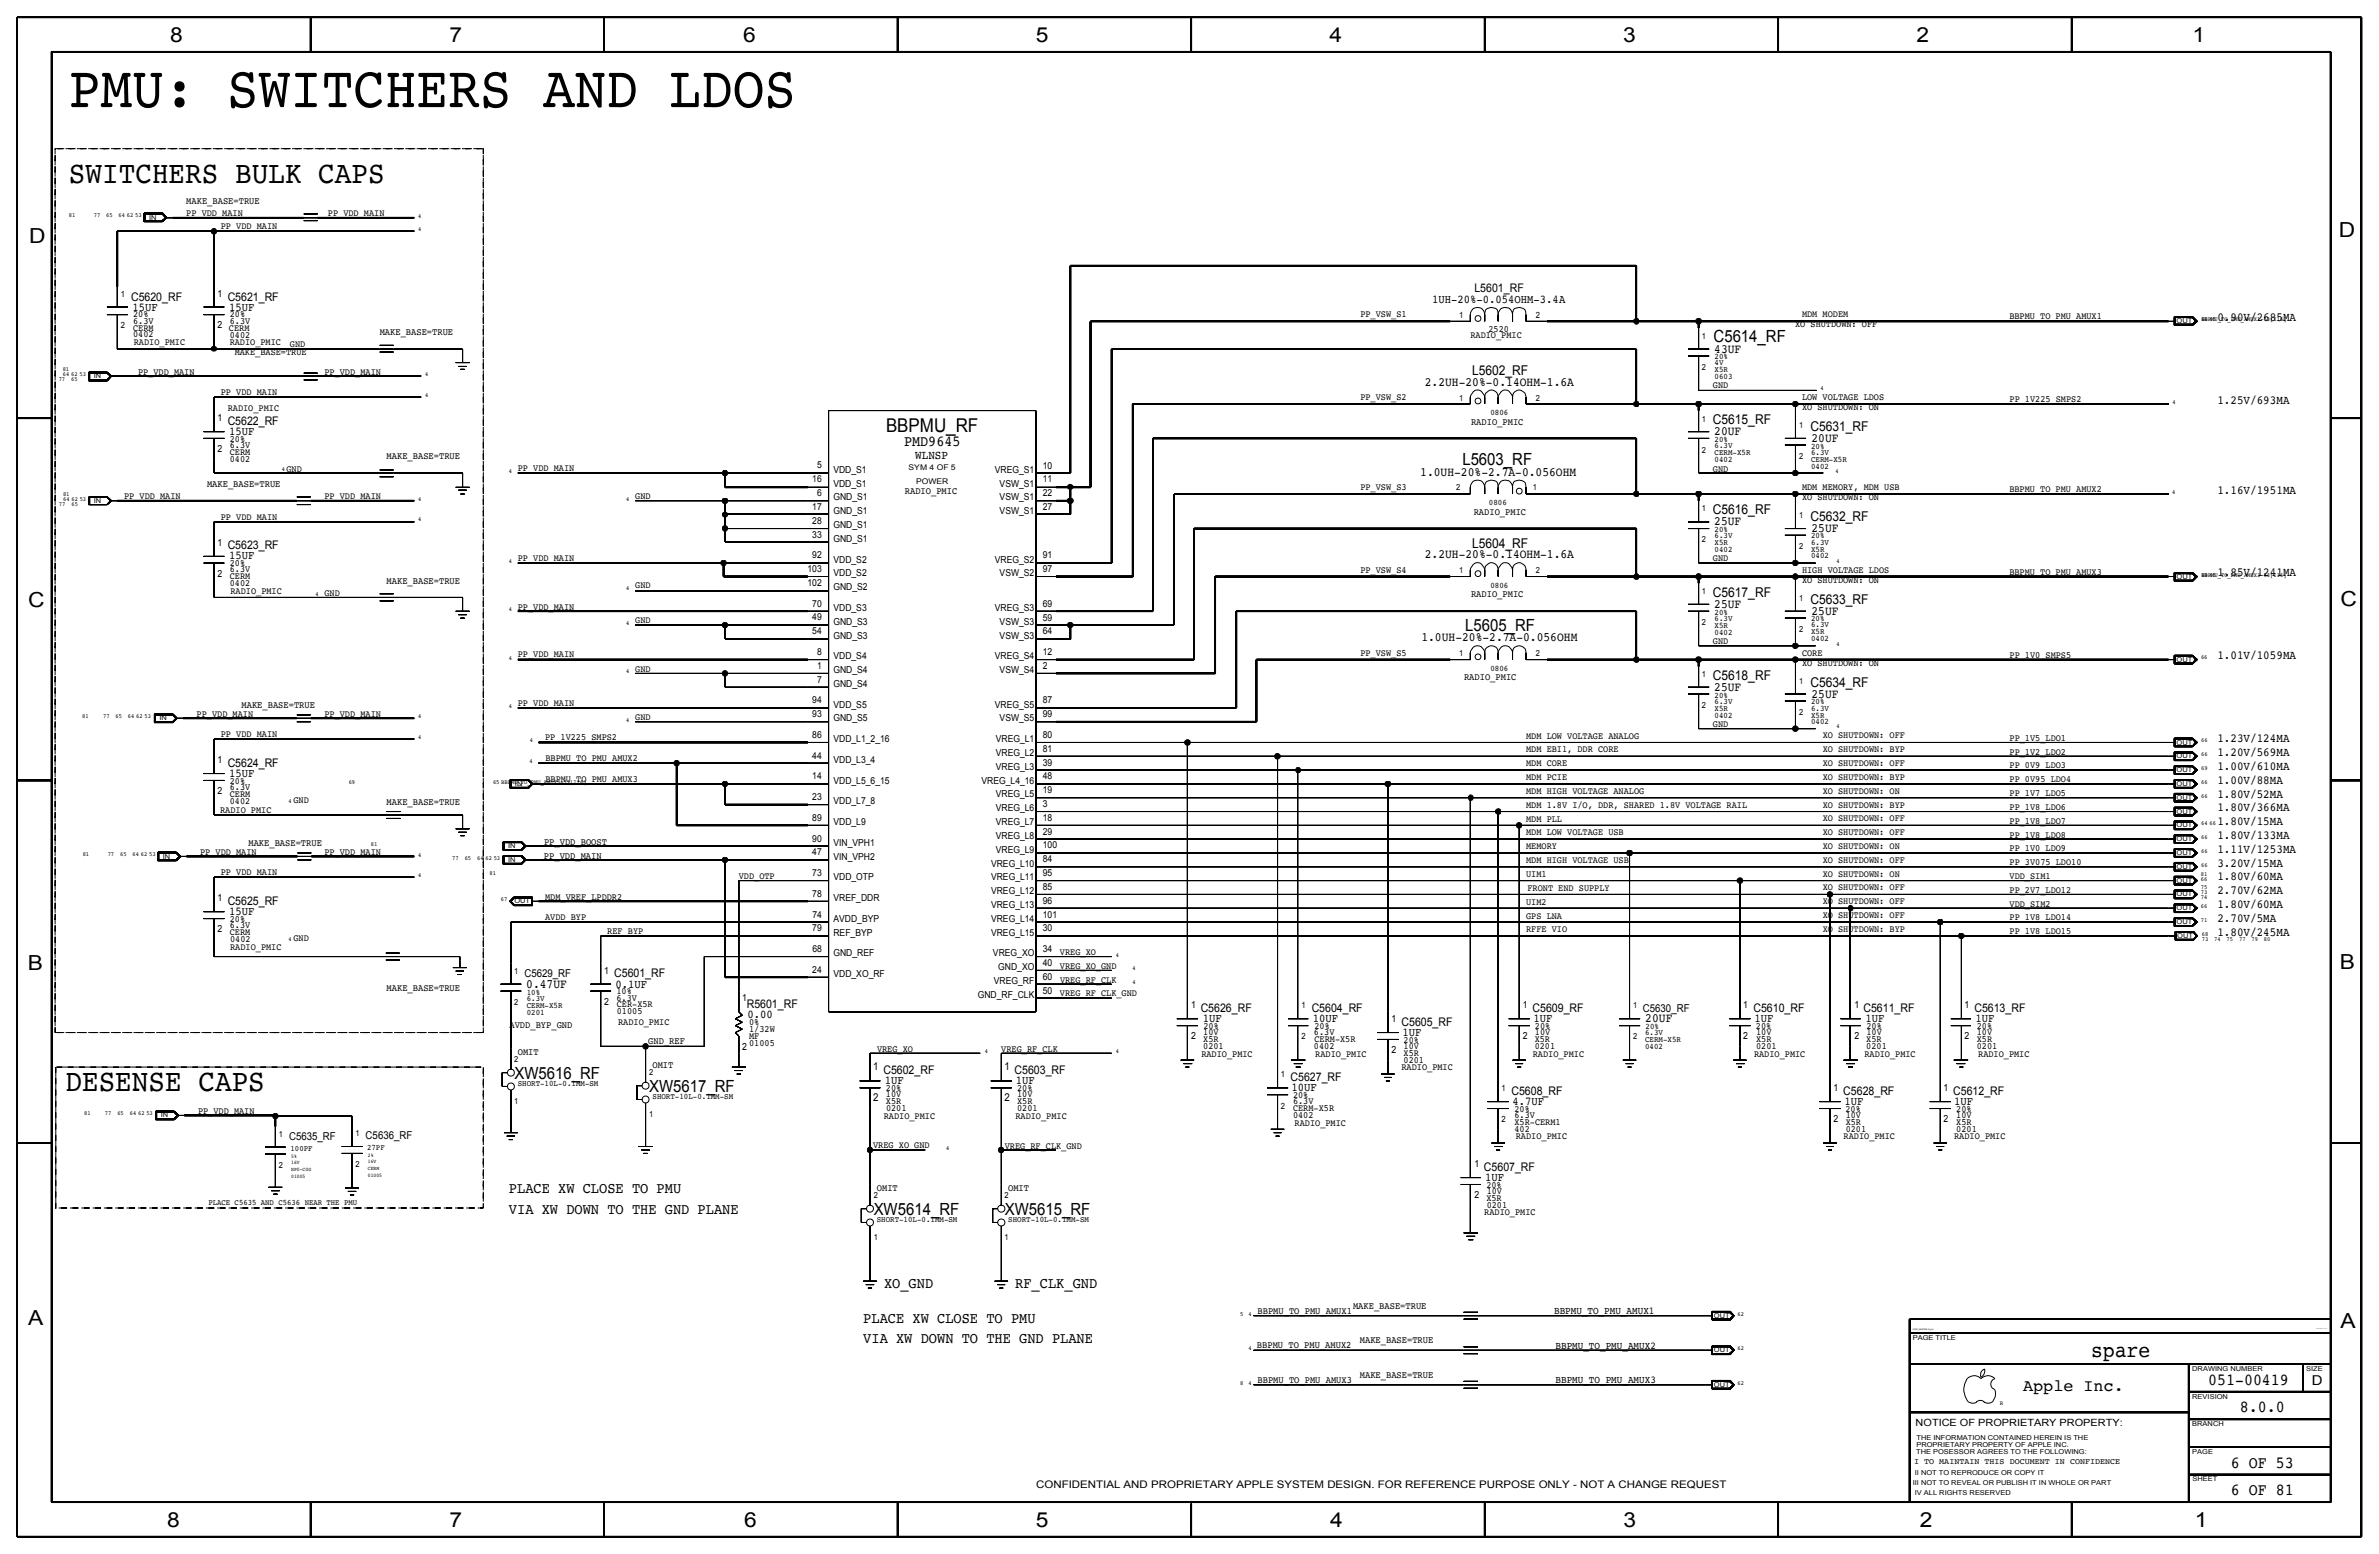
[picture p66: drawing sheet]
<svg xmlns="http://www.w3.org/2000/svg" width="875mm" height="572mm" viewBox="0 0 875 572" stroke-linecap="round" stroke-linejoin="round" font-family="sans-serif">
<defs><g id="words">
<text font-size="21.7" x="25.3" y="39.4">PMU: SWITCHERS AND LDOS</text>
<g font-size="11.4">
<text x="25.3" y="67.4">SWITCHERS BULK CAPS</text>
<text x="24.1" y="401.4">DESENSE CAPS</text>
</g>
<text font-size="8.1" x="769.2" y="499.1">spare</text>
<g font-size="7.6">
<text x="62.5" y="15.5">8</text>
<text x="165.4" y="15.5">7</text>
<text x="273.3" y="15.5">6</text>
<text x="381" y="15.5">5</text>
<text x="489" y="15.5">4</text>
<text x="597" y="15.5">3</text>
<text x="704.9" y="15.5">2</text>
<text x="806.5" y="15.5">1</text>
<text x="10.7" y="89.5">D</text>
<text x="860.3" y="87.2">D</text>
<text x="10.4" y="223.3">C</text>
<text x="860.8" y="222.8">C</text>
<text x="10.2" y="356.7">B</text>
<text x="860.6" y="356.4">B</text>
<text x="10.4" y="487.5">A</text>
<text x="860.8" y="488.2">A</text>
<text x="61.5" y="561.7">8</text>
<text x="165.4" y="561.7">7</text>
<text x="273.8" y="561.6">6</text>
<text x="381" y="561.7">5</text>
<text x="489.2" y="561.7">4</text>
<text x="597.1" y="561.6">3</text>
<text x="706.2" y="561.7">2</text>
<text x="807.3" y="561.7">1</text>
</g>
<text font-size="7" x="325.9" y="158.8">BBPMU_RF</text>
<g font-size="6.2">
<text x="630.3" y="125.6">C5614_RF</text>
<text x="537.9" y="171.1">L5603_RF</text>
<text x="538.9" y="232.1">L5605_RF</text>
<text x="189.2" y="396.7">XW5616_RF</text>
<text x="238.7" y="401.5">XW5617_RF</text>
<text x="321.4" y="446.8">XW5614_RF</text>
<text x="369.6" y="446.8">XW5615_RF</text>
<text x="812.2" y="509.3">051-00419</text>
<text x="744.2" y="511.5">Apple Inc.</text>
<text x="823.9" y="519.4">8.0.0</text>
<text x="820.6" y="539.7">6 OF 53</text>
<text x="820.6" y="549.9">6 OF 81</text>
</g>
<g font-size="5.6">
<text x="332.5" y="163.9">PMD9645</text>
<text x="187.2" y="438.7">PLACE XW CLOSE TO PMU</text>
<text x="187.2" y="446.3">VIA XW DOWN TO THE GND PLANE</text>
<text x="325.2" y="473.7">XO_GND</text>
<text x="373.4" y="473.7">RF_CLK_GND</text>
<text x="317.5" y="486.4">PLACE XW CLOSE TO PMU</text>
<text x="317.5" y="494">VIA XW DOWN TO THE GND PLANE</text>
</g>
<g font-size="5">
<text x="541.5" y="138">L5602_RF</text>
<text x="630" y="156.1">C5615_RF</text>
<text x="665.9" y="158.6">C5631_RF</text>
<text x="630" y="189.1">C5616_RF</text>
<text x="665.9" y="191.6">C5632_RF</text>
<text x="541.5" y="201.6">L5604_RF</text>
<text x="630" y="219.6">C5617_RF</text>
<text x="665.9" y="222.2">C5633_RF</text>
<text x="630" y="250.1">C5618_RF</text>
<text x="665.9" y="252.6">C5634_RF</text>
<text x="850.3" y="509.3">D</text>
</g>
<g font-size="4.7">
<text x="630.5" y="129.7">43UF</text>
<text x="524.1" y="141.8">2.2UH-20%-0.14OHM-1.6A</text>
<text x="630.5" y="160.1">20UF</text>
<text x="666.3" y="162.7">20UF</text>
<text x="522.4" y="174.9">1.0UH-20%-2.7A-0.056OHM</text>
<text x="630.5" y="193.1">25UF</text>
<text x="666.3" y="195.7">25UF</text>
<text x="524.1" y="205.3">2.2UH-20%-0.14OHM-1.6A</text>
<text x="630.5" y="223.6">25UF</text>
<text x="666.3" y="226.1">25UF</text>
<text x="522.8" y="235.8">1.0UH-20%-2.7A-0.056OHM</text>
<text x="630.5" y="254.1">25UF</text>
<text x="666.3" y="256.6">25UF</text>
<text x="193.6" y="363.3">0.47UF</text>
<text x="605.2" y="376">20UF</text>
</g>
<g font-size="4.5">
<text x="815.6" y="118">0.90V/2685MA</text>
<text x="815.6" y="148.5">1.25V/693MA</text>
<text x="336.7" y="168.8">WLNSP</text>
<text x="815.6" y="181.5">1.16V/1951MA</text>
<text x="815.6" y="212">1.85V/1241MA</text>
<text x="815.6" y="242.5">1.01V/1059MA</text>
<text x="815.6" y="273">1.23V/124MA</text>
<text x="815.6" y="278.1">1.20V/569MA</text>
<text x="815.6" y="283.1">1.00V/610MA</text>
<text x="815.6" y="288.2">1.00V/88MA</text>
<text x="815.6" y="293.3">1.80V/52MA</text>
<text x="815.6" y="298.4">1.80V/366MA</text>
<text x="815.6" y="303.5">1.80V/15MA</text>
<text x="815.6" y="308.5">1.80V/133MA</text>
<text x="815.6" y="313.6">1.11V/1253MA</text>
<text x="815.6" y="318.7">3.20V/15MA</text>
<text x="815.6" y="323.8">1.80V/60MA</text>
<text x="815.6" y="328.9">2.70V/62MA</text>
<text x="815.6" y="333.9">1.80V/60MA</text>
<text x="815.6" y="339">2.70V/5MA</text>
<text x="815.6" y="344.1">1.80V/245MA</text>
</g>
<g font-size="4.4">
<text x="542.3" y="107.6">L5601_RF</text>
<text x="48.2" y="110.6">C5620_RF</text>
<text x="83.7" y="110.6">C5621_RF</text>
<text x="526.8" y="111.5">1UH-20%-0.054OHM-3.4A</text>
<text x="48.7" y="114.5">15UF</text>
<text x="84.2" y="114.5">15UF</text>
<text x="83.7" y="156.2">C5622_RF</text>
<text x="84.2" y="160.1">15UF</text>
<text x="83.7" y="202">C5623_RF</text>
<text x="84.2" y="205.8">15UF</text>
<text x="83.7" y="282">C5624_RF</text>
<text x="84.2" y="285.8">15UF</text>
<text x="83.7" y="332.8">C5625_RF</text>
<text x="84.2" y="336.6">15UF</text>
<text x="225.9" y="359.4">C5601_RF</text>
<text x="226.4" y="363.3">0.1UF</text>
<text x="274.7" y="370.6">R5601_RF</text>
<text x="274.9" y="374.4">0.00</text>
<text x="441.6" y="372.1">C5626_RF</text>
<text x="442.4" y="375.9">1UF</text>
<text x="482.5" y="372.1">C5604_RF</text>
<text x="482.8" y="375.9">10UF</text>
<text x="515.5" y="377.2">C5605_RF</text>
<text x="563.7" y="372.1">C5609_RF</text>
<text x="564.1" y="375.9">1UF</text>
<text x="645" y="372.1">C5610_RF</text>
<text x="645.3" y="375.9">1UF</text>
<text x="685.4" y="372.1">C5611_RF</text>
<text x="686.2" y="375.9">1UF</text>
<text x="726.2" y="372.1">C5613_RF</text>
<text x="726.6" y="375.9">1UF</text>
<text x="515.9" y="381">1UF</text>
<text x="324.9" y="395">C5602_RF</text>
<text x="373.2" y="395">C5603_RF</text>
<text x="325.4" y="398.8">1UF</text>
<text x="373.7" y="398.8">1UF</text>
<text x="474.7" y="397.5">C5627_RF</text>
<text x="475.1" y="401.3">10UF</text>
<text x="555.9" y="402.6">C5608_RF</text>
<text x="556.3" y="406.4">4.7UF</text>
<text x="678" y="402.6">C5628_RF</text>
<text x="678.4" y="406.4">1UF</text>
<text x="718.4" y="402.6">C5612_RF</text>
<text x="718.8" y="406.4">1UF</text>
<text x="545.8" y="430.5">C5607_RF</text>
<text x="546.2" y="434.4">1UF</text>
</g>
<g font-size="4">
<text x="192.9" y="359.3">C5629_RF</text>
<text x="604.3" y="372">C5630_RF</text>
<text x="321.1" y="393.6">1</text>
<text x="369.5" y="393.6">1</text>
<text x="321.1" y="405.1">2</text>
<text x="369.5" y="405.1">2</text>
<text x="106.3" y="419.3">C5635_RF</text>
<text x="134.5" y="419">C5636_RF</text>
</g>
<g font-size="3.8">
<text x="571.6" y="483.1">BBPMU_TO_PMU_AMUX1</text>
<text x="572.1" y="496.1">BBPMU_TO_PMU_AMUX2</text>
<text x="572.1" y="508.8">BBPMU_TO_PMU_AMUX3</text>
<text x="381.1" y="547.4">CONFIDENTIAL AND PROPRIETARY APPLE SYSTEM DESIGN. FOR REFERENCE PURPOSE ONLY - NOT A CHANGE REQUEST</text>
</g>
<text font-size="3.7" x="704.6" y="524.5">NOTICE OF PROPRIETARY PROPERTY:</text>
<g font-size="3.6">
<text x="68.5" y="74.9">MAKE_BASE=TRUE</text>
<text x="80" y="109.3">1</text>
<text x="80" y="120.7">2</text>
<text x="139.7" y="123.2">MAKE_BASE=TRUE</text>
<text x="80" y="154.8">1</text>
<text x="541.1" y="156.1">RADIO_PMIC</text>
<text x="80" y="166.2">2</text>
<text x="142.2" y="168.9">MAKE_BASE=TRUE</text>
<text x="76.2" y="179.2">MAKE_BASE=TRUE</text>
<text x="332.8" y="181.7">RADIO_PMIC</text>
<text x="542" y="189.3">RADIO_PMIC</text>
<text x="80" y="200.7">1</text>
<text x="80" y="212.1">2</text>
<text x="142.2" y="214.7">MAKE_BASE=TRUE</text>
<text x="541.1" y="219.7">RADIO_PMIC</text>
<text x="538.5" y="250.2">RADIO_PMIC</text>
<text x="88.8" y="260.3">MAKE_BASE=TRUE</text>
<text x="80" y="280.7">1</text>
<text x="80" y="292.1">2</text>
<text x="142.2" y="295.9">MAKE_BASE=TRUE</text>
<text x="91.4" y="311.2">MAKE_BASE=TRUE</text>
<text x="200.1" y="310.6">PP_VDD_BOOST</text>
<text x="200.1" y="315.7">PP_VDD_MAIN</text>
<text x="80" y="331.5">1</text>
<text x="80" y="342.9">2</text>
<text x="222.2" y="358.2">1</text>
<text x="142.2" y="364.5">MAKE_BASE=TRUE</text>
<text x="222.2" y="369.6">2</text>
<text x="273" y="368.3">1</text>
<text x="438.1" y="370.8">1</text>
<text x="560.1" y="370.8">1</text>
<text x="641.2" y="370.8">1</text>
<text x="682.1" y="370.8">1</text>
<text x="722.6" y="370.8">1</text>
<text x="511.8" y="375.9">1</text>
<text x="187.4" y="378.2">AVDD_BYP_GND</text>
<text x="238.4" y="383.8">GND_REF</text>
<text x="438.1" y="382.2">2</text>
<text x="560.1" y="382.2">2</text>
<text x="641.2" y="382.2">2</text>
<text x="682.1" y="382.2">2</text>
<text x="722.6" y="382.2">2</text>
<text x="190.5" y="388.1">OMIT</text>
<text x="273" y="386.1">2</text>
<text x="511.8" y="387.3">2</text>
<text x="240" y="392.9">OMIT</text>
<text x="674.3" y="401.3">1</text>
<text x="714.9" y="401.3">1</text>
<text x="674.3" y="412.7">2</text>
<text x="714.9" y="412.7">2</text>
<text x="542.3" y="429.3">1</text>
<text x="322.5" y="438.2">OMIT</text>
<text x="370.8" y="438.2">OMIT</text>
<text x="542.3" y="440.7">2</text>
<text x="462.5" y="483.1">BBPMU_TO_PMU_AMUX1</text>
<text x="497.7" y="481.3">MAKE_BASE=TRUE</text>
<text x="462.3" y="495.8">BBPMU_TO_PMU_AMUX2</text>
<text x="500.2" y="494">MAKE_BASE=TRUE</text>
<text x="462.5" y="508.5">BBPMU_TO_PMU_AMUX3</text>
<text x="500.2" y="506.7">MAKE_BASE=TRUE</text>
</g>
<g font-size="3.5">
<text x="68.5" y="79.5">PP_VDD_MAIN</text>
<text x="120.6" y="79.5">PP_VDD_MAIN</text>
<text x="81.2" y="84.4">PP_VDD_MAIN</text>
<text x="49" y="119">6.3V</text>
<text x="49" y="116.8">20%</text>
<text x="84.5" y="119">6.3V</text>
<text x="84.5" y="116.8">20%</text>
<text x="500.4" y="116.6">PP_VSW_S1</text>
<text x="662.8" y="116.6">MDM MODEM</text>
<text x="739.1" y="117.3">BBPMU_TO_PMU_AMUX1</text>
<text x="49" y="124">0402</text>
<text x="49" y="121.6">CERM</text>
<text x="84.2" y="121.5">CERM</text>
<text x="84.5" y="124.1">0402</text>
<text x="540.8" y="124.3">RADIO_PMIC</text>
<text x="547.5" y="122.1">2520</text>
<text x="660.3" y="120.4">XO SHUTDOWN: OFF</text>
<text x="49.2" y="126.8">RADIO_PMIC</text>
<text x="84.5" y="126.9">RADIO_PMIC</text>
<text x="86.3" y="130.7">MAKE_BASE=TRUE</text>
<text x="106.6" y="127.5">GND</text>
<text x="50.8" y="137.8">PP_VDD_MAIN</text>
<text x="119.3" y="137.8">PP_VDD_MAIN</text>
<text x="630" y="142.7">GND</text>
<text x="81.2" y="145.3">PP_VDD_MAIN</text>
<text x="500.4" y="147.2">PP_VSW_S2</text>
<text x="662.8" y="147.2">LOW VOLTAGE LDOS</text>
<text x="739.1" y="147.9">PP_1V225_SMPS2</text>
<text x="83.8" y="151">RADIO_PMIC</text>
<text x="662.8" y="150.9">XO SHUTDOWN: ON</text>
<text x="84.5" y="164.6">6.3V</text>
<text x="84.5" y="167.2">CERM</text>
<text x="84.5" y="162.4">20%</text>
<text x="84.5" y="169.8">0402</text>
<text x="105.4" y="173.5">GND</text>
<text x="190.5" y="173.1">PP_VDD_MAIN</text>
<text x="300.5" y="172.3">5</text>
<text x="306.5" y="173.9">VDD_S1</text>
<text x="365.9" y="173.9">VREG_S1</text>
<text x="383.6" y="172.3">10</text>
<text x="630" y="173.5">GND</text>
<text x="298.8" y="177.4">16</text>
<text x="306.5" y="179">VDD_S1</text>
<text x="367.7" y="178.9">VSW_S1</text>
<text x="383.6" y="177.4">11</text>
<text x="45.7" y="183.4">PP_VDD_MAIN</text>
<text x="119.3" y="183.4">PP_VDD_MAIN</text>
<text x="233.6" y="183.4">GND</text>
<text x="300.5" y="182.5">6</text>
<text x="306.5" y="184">GND_S1</text>
<text x="367.7" y="184">VSW_S1</text>
<text x="383.6" y="182.5">22</text>
<text x="500.4" y="180.2">PP_VSW_S3</text>
<text x="662.8" y="180.2">MDM MEMORY, MDM USB</text>
<text x="662.8" y="184">XO SHUTDOWN: ON</text>
<text x="739.1" y="180.8">BBPMU_TO_PMU_AMUX2</text>
<text x="81.2" y="191.2">PP_VDD_MAIN</text>
<text x="298.8" y="187.5">17</text>
<text x="306.5" y="189.1">GND_S1</text>
<text x="367.7" y="189.1">VSW_S1</text>
<text x="383.6" y="187.6">27</text>
<text x="298.8" y="197.7">33</text>
<text x="298.8" y="192.6">28</text>
<text x="306.5" y="194.2">GND_S1</text>
<text x="306.5" y="199.3">GND_S1</text>
<text x="84.5" y="208.1">20%</text>
<text x="190.5" y="206.4">PP_VDD_MAIN</text>
<text x="298.8" y="205.3">92</text>
<text x="306.5" y="206.9">VDD_S2</text>
<text x="365.9" y="206.9">VREG_S2</text>
<text x="383.6" y="205.3">91</text>
<text x="630" y="206.4">GND</text>
<text x="84.5" y="210.4">6.3V</text>
<text x="84.5" y="212.9">CERM</text>
<text x="84.5" y="215.5">0402</text>
<text x="297" y="210.4">103</text>
<text x="297" y="215.5">102</text>
<text x="306.5" y="212">VDD_S2</text>
<text x="367.7" y="212">VSW_S2</text>
<text x="383.6" y="210.4">97</text>
<text x="500.4" y="210.7">PP_VSW_S4</text>
<text x="662.8" y="210.7">HIGH VOLTAGE LDOS</text>
<text x="662.8" y="214.5">XO SHUTDOWN: ON</text>
<text x="739.1" y="211.3">BBPMU_TO_PMU_AMUX3</text>
<text x="84.8" y="218.3">RADIO_PMIC</text>
<text x="119.3" y="219.1">GND</text>
<text x="233.6" y="216.2">GND</text>
<text x="306.5" y="217">GND_S2</text>
<text x="190.5" y="224.2">PP_VDD_MAIN</text>
<text x="298.8" y="223.1">70</text>
<text x="306.5" y="224.7">VDD_S3</text>
<text x="365.9" y="224.7">VREG_S3</text>
<text x="383.6" y="223.1">69</text>
<text x="233.6" y="229">GND</text>
<text x="298.8" y="233.3">54</text>
<text x="298.8" y="228.2">49</text>
<text x="306.5" y="229.7">GND_S3</text>
<text x="367.7" y="229.8">VSW_S3</text>
<text x="383.6" y="233.3">64</text>
<text x="383.6" y="228.2">59</text>
<text x="306.5" y="234.8">GND_S3</text>
<text x="367.7" y="234.8">VSW_S3</text>
<text x="630" y="236.9">GND</text>
<text x="190.5" y="241.7">PP_VDD_MAIN</text>
<text x="300.5" y="240.9">8</text>
<text x="300.5" y="246">1</text>
<text x="306.5" y="242.4">VDD_S4</text>
<text x="365.9" y="242.5">VREG_S4</text>
<text x="383.6" y="240.9">12</text>
<text x="500.4" y="241.2">PP_VSW_S5</text>
<text x="662.8" y="245">XO SHUTDOWN: ON</text>
<text x="662.8" y="241.2">CORE</text>
<text x="739.1" y="241.9">PP_1V0_SMPS5</text>
<text x="233.6" y="247">GND</text>
<text x="300.5" y="251.1">7</text>
<text x="306.5" y="247.5">GND_S4</text>
<text x="367.7" y="247.5">VSW_S4</text>
<text x="383.6" y="246">2</text>
<text x="306.5" y="252.6">GND_S4</text>
<text x="72.3" y="263.8">PP_VDD_MAIN</text>
<text x="119.3" y="263.5">PP_VDD_MAIN</text>
<text x="190.5" y="259.7">PP_VDD_MAIN</text>
<text x="298.8" y="258.7">94</text>
<text x="298.8" y="263.8">93</text>
<text x="306.5" y="260.2">VDD_S5</text>
<text x="365.9" y="260.2">VREG_S5</text>
<text x="383.6" y="263.8">99</text>
<text x="383.6" y="258.7">87</text>
<text x="233.6" y="264.8">GND</text>
<text x="306.5" y="265.3">GND_S5</text>
<text x="367.7" y="265.3">VSW_S5</text>
<text x="630" y="267.4">GND</text>
<text x="81.2" y="271.2">PP_VDD_MAIN</text>
<text x="200.5" y="272.2">PP_1V225_SMPS2</text>
<text x="298.8" y="271.4">86</text>
<text x="306.5" y="272.9">VDD_L1_2_16</text>
<text x="366.3" y="273">VREG_L1</text>
<text x="383.6" y="271.4">80</text>
<text x="561.3" y="271.7">MDM LOW VOLTAGE ANALOG</text>
<text x="670.4" y="271.6">XO SHUTDOWN: OFF</text>
<text x="739.1" y="272.4">PP_1V5_LDO1</text>
<text x="200.6" y="279.8">BBPMU_TO_PMU_AMUX2</text>
<text x="298.8" y="279">44</text>
<text x="306.5" y="280.6">VDD_L3_4</text>
<text x="366.3" y="278">VREG_L2</text>
<text x="383.6" y="281.5">39</text>
<text x="383.6" y="276.5">81</text>
<text x="561.3" y="281.8">MDM CORE</text>
<text x="561.3" y="276.7">MDM EBI1, DDR CORE</text>
<text x="670.4" y="281.7">XO SHUTDOWN: OFF</text>
<text x="670.4" y="276.6">XO SHUTDOWN: BYP</text>
<text x="739.1" y="277.5">PP_1V2_LDO2</text>
<text x="200.6" y="287.4">BBPMU_TO_PMU_AMUX3</text>
<text x="298.8" y="286.6">14</text>
<text x="366.3" y="283.1">VREG_L3</text>
<text x="383.6" y="286.6">48</text>
<text x="561.3" y="286.9">MDM PCIE</text>
<text x="670.4" y="286.8">XO SHUTDOWN: BYP</text>
<text x="739.1" y="287.7">PP_0V95_LDO4</text>
<text x="739.1" y="282.6">PP_0V9_LDO3</text>
<text x="84.5" y="288.2">20%</text>
<text x="84.5" y="290.5">6.3V</text>
<text x="84.5" y="293">CERM</text>
<text x="306.5" y="288.2">VDD_L5_6_15</text>
<text x="361" y="288.2">VREG_L4_16</text>
<text x="366.3" y="293.3">VREG_L5</text>
<text x="383.6" y="291.7">19</text>
<text x="561.3" y="292">MDM HIGH VOLTAGE ANALOG</text>
<text x="670.4" y="291.9">XO SHUTDOWN: ON</text>
<text x="739.1" y="292.7">PP_1V7_LDO5</text>
<text x="81" y="298.9">RADIO_PMIC</text>
<text x="84.5" y="295.6">0402</text>
<text x="107.9" y="295.3">GND</text>
<text x="298.8" y="294.3">23</text>
<text x="306.5" y="295.8">VDD_L7_8</text>
<text x="366.3" y="298.4">VREG_L6</text>
<text x="383.6" y="296.8">3</text>
<text x="561.3" y="297.1">MDM 1.8V I/O, DDR, SHARED 1.8V VOLTAGE RAIL</text>
<text x="670.4" y="297">XO SHUTDOWN: BYP</text>
<text x="739.1" y="297.9">PP_1V8_LDO6</text>
<text x="298.8" y="301.9">89</text>
<text x="306.5" y="303.4">VDD_L9</text>
<text x="366.3" y="303.4">VREG_L7</text>
<text x="383.6" y="301.9">18</text>
<text x="561.3" y="302.2">MDM PLL</text>
<text x="670.4" y="302.1">XO SHUTDOWN: OFF</text>
<text x="739.1" y="302.9">PP_1V8_LDO7</text>
<text x="298.8" y="309.5">90</text>
<text x="306.5" y="311.1">VIN_VPH1</text>
<text x="366.3" y="308.5">VREG_L8</text>
<text x="383.6" y="307">29</text>
<text x="561.3" y="307.3">MDM LOW VOLTAGE USB</text>
<text x="670.4" y="307.1">XO SHUTDOWN: OFF</text>
<text x="739.1" y="308">PP_1V8_LDO8</text>
<text x="73.6" y="314.4">PP_VDD_MAIN</text>
<text x="119.3" y="314.4">PP_VDD_MAIN</text>
<text x="298.8" y="314.6">47</text>
<text x="306.5" y="316.1">VIN_VPH2</text>
<text x="366.3" y="313.6">VREG_L9</text>
<text x="383.6" y="317.1">84</text>
<text x="383.6" y="312">100</text>
<text x="561.3" y="312.3">MEMORY</text>
<text x="561.3" y="317.4">MDM HIGH VOLTAGE USB</text>
<text x="670.4" y="317.3">XO SHUTDOWN: OFF</text>
<text x="670.4" y="312.2">XO SHUTDOWN: ON</text>
<text x="739.1" y="313.1">PP_1V0_LDO9</text>
<text x="81.2" y="321.7">PP_VDD_MAIN</text>
<text x="271.7" y="323.2">VDD_OTP</text>
<text x="298.8" y="322.2">73</text>
<text x="306.5" y="323.8">VDD_OTP</text>
<text x="364.5" y="318.7">VREG_L10</text>
<text x="364.5" y="323.8">VREG_L11</text>
<text x="383.6" y="322.2">95</text>
<text x="561.3" y="322.5">UIM1</text>
<text x="670.4" y="322.4">XO SHUTDOWN: ON</text>
<text x="739.1" y="323.3">VDD_SIM1</text>
<text x="739.1" y="318.2">PP_3V075_LDO10</text>
<text x="298.8" y="329.8">78</text>
<text x="364.5" y="328.8">VREG_L12</text>
<text x="383.6" y="327.3">85</text>
<text x="561.8" y="327.8">FRONT END SUPPLY</text>
<text x="670.4" y="327.5">XO SHUTDOWN: OFF</text>
<text x="739.1" y="328.3">PP_2V7_LDO12</text>
<text x="200.5" y="330.9">MDM_VREF_LPDDR2</text>
<text x="306.5" y="331.4">VREF_DDR</text>
<text x="364.5" y="333.9">VREG_L13</text>
<text x="383.6" y="332.4">96</text>
<text x="561.3" y="332.7">UIM2</text>
<text x="670.4" y="332.6">XO SHUTDOWN: OFF</text>
<text x="739.1" y="333.4">VDD_SIM2</text>
<text x="84.5" y="341.3">6.3V</text>
<text x="84.5" y="339">20%</text>
<text x="200.5" y="338.5">AVDD_BYP</text>
<text x="298.8" y="337.4">74</text>
<text x="306.5" y="339">AVDD_BYP</text>
<text x="364.5" y="339">VREG_L14</text>
<text x="383.6" y="337.5">101</text>
<text x="561.3" y="338">GPS LNA</text>
<text x="670.4" y="337.6">XO SHUTDOWN: OFF</text>
<text x="739.1" y="338.5">PP_1V8_LDO14</text>
<text x="84.5" y="343.8">CERM</text>
<text x="84.7" y="346.3">0402</text>
<text x="107.9" y="346.1">GND</text>
<text x="223.4" y="343.6">REF_BYP</text>
<text x="298.8" y="342.5">79</text>
<text x="306.5" y="344.1">REF_BYP</text>
<text x="364.5" y="344.1">VREG_L15</text>
<text x="383.6" y="342.5">30</text>
<text x="561.3" y="342.8">RFFE VIO</text>
<text x="670.4" y="342.7">XO SHUTDOWN: BYP</text>
<text x="739.1" y="343.6">PP_1V8_LDO15</text>
<text x="84.7" y="349.4">RADIO_PMIC</text>
<text x="298.8" y="350.1">68</text>
<text x="306.5" y="351.7">GND_REF</text>
<text x="365.2" y="351.7">VREG_XO</text>
<text x="383.6" y="350.2">34</text>
<text x="389.9" y="351.2">VREG_XO</text>
<text x="298.8" y="357.8">24</text>
<text x="306.5" y="359.3">VDD_XO_RF</text>
<text x="367.2" y="356.8">GND_XO</text>
<text x="383.6" y="355.2">40</text>
<text x="389.9" y="356.3">VREG_XO_GND</text>
<text x="226.8" y="365.7">10%</text>
<text x="365.6" y="361.9">VREG_RF</text>
<text x="383.6" y="360.3">60</text>
<text x="383.6" y="365.4">50</text>
<text x="389.9" y="361.4">VREG_RF_CLK</text>
<text x="226.8" y="368">6.3V</text>
<text x="226.9" y="370.5">CER-X5R</text>
<text x="359.6" y="367">GND_RF_CLK</text>
<text x="389.9" y="366.4">VREG_RF_CLK_GND</text>
<text x="226.9" y="373.1">01005</text>
<text x="227.4" y="377.1">RADIO_PMIC</text>
<text x="275.6" y="377.1">0%</text>
<text x="275.6" y="379.7">1/32W</text>
<text x="275.6" y="382.2">MF</text>
<text x="442.6" y="383.2">X5R</text>
<text x="442.6" y="380.7">10V</text>
<text x="442.6" y="378.4">20%</text>
<text x="483.3" y="380.7">6.3V</text>
<text x="483.5" y="378.4">20%</text>
<text x="483.5" y="383.2">CERM-X5R</text>
<text x="516.3" y="383.5">20%</text>
<text x="564.5" y="383.2">X5R</text>
<text x="564.5" y="378.4">20%</text>
<text x="564.5" y="380.7">10V</text>
<text x="645.9" y="378.4">20%</text>
<text x="645.9" y="380.7">10V</text>
<text x="645.9" y="383.2">X5R</text>
<text x="686.4" y="383.2">X5R</text>
<text x="686.5" y="378.4">20%</text>
<text x="686.5" y="380.7">10V</text>
<text x="727.1" y="380.7">10V</text>
<text x="727.1" y="383.2">X5R</text>
<text x="727.1" y="378.4">20%</text>
<text x="275.6" y="384.7">01005</text>
<text x="322.6" y="386.8">VREG_XO</text>
<text x="368.3" y="386.8">VREG_RF_CLK</text>
<text x="441.9" y="388.6">RADIO_PMIC</text>
<text x="442.6" y="385.7">0201</text>
<text x="483.3" y="385.8">0402</text>
<text x="483.8" y="388.6">RADIO_PMIC</text>
<text x="516.3" y="385.8">10V</text>
<text x="516.3" y="388.3">X5R</text>
<text x="563.8" y="388.6">RADIO_PMIC</text>
<text x="564.5" y="385.8">0201</text>
<text x="645.2" y="388.6">RADIO_PMIC</text>
<text x="645.9" y="385.8">0201</text>
<text x="685.7" y="388.6">RADIO_PMIC</text>
<text x="686.4" y="385.8">0201</text>
<text x="727.1" y="385.8">0201</text>
<text x="727.6" y="388.6">RADIO_PMIC</text>
<text x="515.5" y="393.7">RADIO_PMIC</text>
<text x="516.3" y="390.9">0201</text>
<text x="325.8" y="401.3">20%</text>
<text x="374.1" y="401.3">20%</text>
<text x="325.8" y="406.1">X5R</text>
<text x="325.8" y="403.6">10V</text>
<text x="374.1" y="406.1">X5R</text>
<text x="374.1" y="403.6">10V</text>
<text x="475.6" y="406.1">6.3V</text>
<text x="475.6" y="403.8">20%</text>
<text x="72.8" y="409.6">PP_VDD_MAIN</text>
<text x="325.1" y="411.4">RADIO_PMIC</text>
<text x="325.9" y="408.6">0201</text>
<text x="373.5" y="411.4">RADIO_PMIC</text>
<text x="374.1" y="408.6">0201</text>
<text x="475.6" y="408.6">CERM-X5R</text>
<text x="475.6" y="411.2">0402</text>
<text x="476.2" y="414">RADIO_PMIC</text>
<text x="557" y="411.2">6.3V</text>
<text x="557" y="413.8">X5R-CERM1</text>
<text x="557" y="408.9">20%</text>
<text x="678.8" y="408.9">20%</text>
<text x="678.9" y="411.2">10V</text>
<text x="678.9" y="413.7">X5R</text>
<text x="719.5" y="408.9">20%</text>
<text x="719.5" y="411.2">10V</text>
<text x="719.5" y="413.7">X5R</text>
<text x="557" y="416.2">402</text>
<text x="557.5" y="419">RADIO_PMIC</text>
<text x="678.1" y="419">RADIO_PMIC</text>
<text x="678.9" y="416.2">0201</text>
<text x="718.8" y="419.1">RADIO_PMIC</text>
<text x="719.5" y="416.3">0201</text>
<text x="321.2" y="422.4">VREG_XO_GND</text>
<text x="369.6" y="422.4">VREG_RF_CLK_GND</text>
<text x="546.7" y="436.8">20%</text>
<text x="546.7" y="441.6">X5R</text>
<text x="546.8" y="439.1">10V</text>
<text x="545.9" y="447">RADIO_PMIC</text>
<text x="546.8" y="444.2">0201</text>
</g>
<g font-size="3.2">
<text x="44.4" y="109.1">1</text>
<text x="536.7" y="116.8">1</text>
<text x="564.9" y="116.8">2</text>
<text x="44.4" y="120.6">2</text>
<text x="478.8" y="370.8">1</text>
<text x="478.8" y="382.3">2</text>
<text x="471.2" y="396.2">1</text>
<text x="552.3" y="401.3">1</text>
<text x="471.2" y="407.7">2</text>
<text x="552.3" y="412.8">2</text>
</g>
<g font-size="3.1">
<text x="626" y="124.5">1</text>
<text x="630.7" y="131.9">20%</text>
<text x="626" y="135.9">2</text>
<text x="630.7" y="136.8">X5R</text>
<text x="630.7" y="134.2">4V</text>
<text x="630.7" y="139.3">0603</text>
<text x="536.8" y="147.3">1</text>
<text x="565" y="147.3">2</text>
<text x="548.2" y="152.6">0806</text>
<text x="626" y="155">1</text>
<text x="661.7" y="157.5">1</text>
<text x="626" y="166.5">2</text>
<text x="630.7" y="164.8">6.3V</text>
<text x="630.7" y="167.3">CERM-X5R</text>
<text x="630.7" y="162.4">20%</text>
<text x="666.1" y="167.3">6.3V</text>
<text x="666.1" y="165.2">20%</text>
<text x="630.7" y="169.9">0402</text>
<text x="661.7" y="168.9">2</text>
<text x="666.1" y="172.3">0402</text>
<text x="666.1" y="170">CERM-X5R</text>
<text x="535.5" y="180.3">2</text>
<text x="547.6" y="185.6">0806</text>
<text x="563.7" y="180.3">1</text>
<text x="626" y="188">1</text>
<text x="661.7" y="190.5">1</text>
<text x="630.7" y="197.9">6.3V</text>
<text x="630.7" y="195.6">20%</text>
<text x="666.1" y="198">20%</text>
<text x="626" y="199.4">2</text>
<text x="630.7" y="203">0402</text>
<text x="630.7" y="200.4">X5R</text>
<text x="661.7" y="201.9">2</text>
<text x="666.1" y="200.2">6.3V</text>
<text x="666.1" y="202.8">X5R</text>
<text x="666.1" y="205.3">0402</text>
<text x="536.8" y="210.8">1</text>
<text x="565" y="210.8">2</text>
<text x="548.2" y="216.1">0806</text>
<text x="626" y="218.5">1</text>
<text x="661.7" y="221">1</text>
<text x="630.7" y="226.1">20%</text>
<text x="626" y="230">2</text>
<text x="630.7" y="228.4">6.3V</text>
<text x="630.7" y="233.5">0402</text>
<text x="630.7" y="230.9">X5R</text>
<text x="661.7" y="232.4">2</text>
<text x="666.1" y="230.7">6.3V</text>
<text x="666.1" y="228.4">20%</text>
<text x="666.1" y="233.3">X5R</text>
<text x="666.1" y="235.8">0402</text>
<text x="536.8" y="241.4">1</text>
<text x="565" y="241.4">2</text>
<text x="548.2" y="246.6">0806</text>
<text x="626" y="249">1</text>
<text x="661.7" y="251.5">1</text>
<text x="630.7" y="256.6">20%</text>
<text x="626" y="260.5">2</text>
<text x="630.7" y="261.4">X5R</text>
<text x="630.7" y="258.9">6.3V</text>
<text x="630.7" y="263.9">0402</text>
<text x="661.7" y="262.9">2</text>
<text x="666.1" y="261.4">6.3V</text>
<text x="666.1" y="263.9">X5R</text>
<text x="666.1" y="258.9">20%</text>
<text x="666.1" y="266.3">0402</text>
<text x="189.2" y="358.1">1</text>
<text x="193.7" y="365.8">10%</text>
<text x="189.2" y="369.6">2</text>
<text x="193.7" y="368.1">6.3V</text>
<text x="193.7" y="370.6">CERM-X5R</text>
<text x="600.7" y="370.8">1</text>
<text x="193.7" y="373.1">0201</text>
<text x="600.7" y="382.3">2</text>
<text x="605.1" y="380.8">6.3V</text>
<text x="605.1" y="383.3">CERM-X5R</text>
<text x="605.3" y="378.5">20%</text>
<text x="605.1" y="385.8">0402</text>
<text x="189.2" y="390.6">2</text>
<text x="238.7" y="395.5">2</text>
<text x="190.4" y="399.6">SHORT-10L-0.1MM-SM</text>
<text x="189.2" y="405.9">1</text>
<text x="240" y="404.2">SHORT-10L-0.1MM-SM</text>
<text x="238.7" y="410.7">1</text>
<text x="102.6" y="418.1">1</text>
<text x="130.8" y="417.8">1</text>
<text x="102.6" y="429.5">2</text>
<text x="130.8" y="429.3">2</text>
<text x="321.4" y="440.7">2</text>
<text x="369.5" y="440.7">2</text>
<text x="322.5" y="449.6">SHORT-10L-0.1MM-SM</text>
<text x="370.9" y="449.6">SHORT-10L-0.1MM-SM</text>
<text x="321.4" y="455.9">1</text>
<text x="369.5" y="455.9">1</text>
<text x="704.1" y="538.5">I TO MAINTAIN THIS DOCUMENT IN CONFIDENCE</text>
</g>
<g font-size="3">
<text x="106.9" y="423.2">100PF</text>
<text x="135.1" y="422.9">27PF</text>
<text x="76.7" y="443.2">PLACE C5635 AND C5636 NEAR THE PMU</text>
</g>
<g font-size="2.9">
<text x="334.2" y="172.7">SYM 4 OF 5</text>
<text x="336.9" y="177.8">POWER</text>
</g>
<g font-size="2.5">
<text x="54.8" y="80.9">IN</text>
<text x="800.6" y="118.9">OUT</text>
<text x="34.5" y="139.1">IN</text>
<text x="34.5" y="184.8">IN</text>
<text x="800.6" y="212.8">OUT</text>
<text x="800.6" y="243.3">OUT</text>
<text x="58.6" y="264.8">IN</text>
<text x="800.6" y="273.8">OUT</text>
<text x="800.6" y="278.8">OUT</text>
<text x="800.6" y="284.1">OUT</text>
<text x="189.4" y="289.1">IN</text>
<text x="800.6" y="289.1">OUT</text>
<text x="800.6" y="294.1">OUT</text>
<text x="800.6" y="299.3">OUT</text>
<text x="800.6" y="304.3">OUT</text>
<text x="186.9" y="311.8">IN</text>
<text x="800.6" y="309.3">OUT</text>
<text x="59.9" y="315.8">IN</text>
<text x="186.9" y="317.1">IN</text>
<text x="800.6" y="314.6">OUT</text>
<text x="800.6" y="319.6">OUT</text>
<text x="800.6" y="324.6">OUT</text>
<text x="800.6" y="329.7">OUT</text>
<text x="189.2" y="332.2">OUT</text>
<text x="800.6" y="334.8">OUT</text>
<text x="800.6" y="339.9">OUT</text>
<text x="800.8" y="344.9">OUT</text>
<text x="59.1" y="411">IN</text>
<text x="630.4" y="484.6">OUT</text>
<text x="630.4" y="497.3">OUT</text>
<text x="703.5" y="492.8">PAGE TITLE</text>
<text x="806.3" y="504.2">DRAWING NUMBER</text>
<text x="848.2" y="504.2">SIZE</text>
<text x="630.4" y="510">OUT</text>
<text x="806.3" y="514.4">REVISION</text>
<text x="806.3" y="524.5">BRANCH</text>
<text x="704.9" y="532.1">PROPRIETARY PROPERTY OF APPLE INC.</text>
<text x="704.9" y="529.6">THE INFORMATION CONTAINED HEREIN IS THE</text>
<text x="704.8" y="534.7">THE POSESSOR AGREES TO THE FOLLOWING:</text>
<text x="806.3" y="534.7">PAGE</text>
<text x="704.3" y="542.3">II NOT TO REPRODUCE OR COPY IT</text>
<text x="806.4" y="544.8">SHEET</text>
<text x="703.5" y="546.1">III NOT TO REVEAL OR PUBLISH IT IN WHOLE OR PART</text>
<text x="704.3" y="549.9">IV ALL RIGHTS RESERVED</text>
</g>
<g font-size="2.3">
<text x="25.3" y="79.9">81</text>
<text x="34.5" y="79.9">77</text>
<text x="39.1" y="79.9">65</text>
<text x="43.6" y="79.9">64 62 53</text>
<text x="153.9" y="80">4</text>
<text x="153.9" y="85">4</text>
<text x="809.7" y="118">BBPMU_TO_PMU_AMUX1-53[I16]</text>
<text x="809.7" y="118">66 65</text>
<text x="23.1" y="136.6">81</text>
<text x="21.6" y="140.2">77</text>
<text x="23.1" y="138.4">64 62 53</text>
<text x="26.2" y="140.2">65</text>
<text x="156.4" y="138.4">4</text>
<text x="669.6" y="143.4">4</text>
<text x="156.4" y="146.1">4</text>
<text x="799.1" y="148.6">4</text>
<text x="103.6" y="173.4">4</text>
<text x="187.2" y="174.1">4</text>
<text x="675.1" y="174.1">4</text>
<text x="21.7" y="185.9">77</text>
<text x="23.2" y="182.3">81</text>
<text x="23.2" y="184.1">64 62 53</text>
<text x="26.3" y="185.9">65</text>
<text x="153.9" y="184.2">4</text>
<text x="230.3" y="184.2">4</text>
<text x="799" y="181.5">4</text>
<text x="153.9" y="191.6">4</text>
<text x="187.2" y="207">4</text>
<text x="675.5" y="207">4</text>
<text x="809.7" y="212">BBPMU_TO_PMU_AMUX3-53[I16]</text>
<text x="809.7" y="212">69 65</text>
<text x="116.1" y="219.2">4</text>
<text x="230.3" y="217.1">4</text>
<text x="187.2" y="224.8">4</text>
<text x="230.3" y="229.8">4</text>
<text x="675.5" y="237.4">4</text>
<text x="187.2" y="242.6">4</text>
<text x="809.6" y="242.5">66</text>
<text x="230.3" y="247.6">4</text>
<text x="187.2" y="260.4">4</text>
<text x="30.2" y="264.1">81</text>
<text x="37.9" y="264.1">77</text>
<text x="42.5" y="264.1">65</text>
<text x="47.1" y="264.1">64 62 53</text>
<text x="153.9" y="264.1">4</text>
<text x="230.3" y="265.4">4</text>
<text x="675.5" y="267.9">4</text>
<text x="153.9" y="271.7">4</text>
<text x="194.9" y="273">4</text>
<text x="809.6" y="273">66</text>
<text x="194.8" y="280.7">4</text>
<text x="809.6" y="278.1">66</text>
<text x="809.6" y="283.2">69</text>
<text x="128.3" y="288.3">69</text>
<text x="181.3" y="288.3">65 BBPMU_TO_PMU_AMUX3-53[I16]</text>
<text x="809.6" y="288.2">66</text>
<text x="809.6" y="293.3">66</text>
<text x="106.2" y="295.4">4</text>
<text x="809.6" y="303.5">64 66</text>
<text x="136.4" y="311.1">81</text>
<text x="809.6" y="308.6">66</text>
<text x="30.4" y="314.9">81</text>
<text x="39.6" y="314.9">77</text>
<text x="44.2" y="314.9">65</text>
<text x="48.8" y="314.9">64 62 53</text>
<text x="153.9" y="315">4</text>
<text x="166.4" y="316.2">77</text>
<text x="170.9" y="316.2">65</text>
<text x="175.5" y="316.2">64</text>
<text x="178.5" y="316.2">62 53</text>
<text x="809.6" y="313.6">66</text>
<text x="153.9" y="322.5">4</text>
<text x="180" y="321.7">81</text>
<text x="809.5" y="323.8">66</text>
<text x="809.5" y="322">81</text>
<text x="809.6" y="318.7">66</text>
<text x="809.5" y="328.9">73</text>
<text x="809.5" y="327.1">75</text>
<text x="184.2" y="331.4">67</text>
<text x="809.5" y="330.7">74</text>
<text x="809.5" y="334">66</text>
<text x="809.5" y="339.1">71</text>
<text x="106.2" y="346.2">4</text>
<text x="809.8" y="344.1">68</text>
<text x="809.8" y="346">73</text>
<text x="814.4" y="346">74</text>
<text x="819" y="346">75</text>
<text x="823.6" y="346">77</text>
<text x="828.1" y="346">79</text>
<text x="832.7" y="346">80</text>
<text x="410.5" y="351.8">4</text>
<text x="416.6" y="356.9">4</text>
<text x="416.6" y="361.9">4</text>
<text x="362.2" y="387.3">4</text>
<text x="410.5" y="387.3">4</text>
<text x="30.9" y="410.2">81</text>
<text x="38.6" y="410.2">77</text>
<text x="43.2" y="410.2">65</text>
<text x="47.7" y="410.2">64 62 53</text>
<text x="348" y="422.9">4</text>
<text x="456.2" y="483.9">5</text>
<text x="459.2" y="483.9">4</text>
<text x="639.1" y="483.8">62</text>
<text x="459.2" y="496.6">4</text>
<text x="639.1" y="496.5">62</text>
<text x="456.2" y="509.3">8</text>
<text x="459.2" y="509.3">4</text>
<text x="639.1" y="509.2">62</text>
</g>
<text font-size="2.2" x="735.5" y="516.8">R</text>
<g font-size="2">
<text x="107.1" y="425.7">5%</text>
<text x="135.3" y="425.4">2%</text>
<text x="107.1" y="430.5">NP0-C0G</text>
<text x="107.1" y="428">16V</text>
<text x="135.3" y="430.3">CERM</text>
<text x="135.3" y="427.7">16V</text>
<text x="107.1" y="433.1">01005</text>
<text x="135.3" y="432.8">01005</text>
</g>
<text font-size=".9" x="703.5" y="489">SYNC_MASTER=Sync</text>
<text font-size=".4" x="851.9" y="488.9">SYNC_DATE=05/17/2016</text>
</g></defs>
<g fill="none" stroke="#000" stroke-width=".6" stroke-linecap="butt">
<path d="M6.3 6.4v558.7v-558.7h862.2h-862.2h862.2v558.7v-558.7v558.7h-862.2h862.2h-862.2zM19 19.1v533.4v-533.4h838.2h-838.2h838.2v533.4v-533.4v533.4h-838.2h838.2h-838.2zM114.3 6.4v12.7M222.2 6.4v12.7M330.2 6.4v12.7M438.1 6.4v12.7M546.1 6.4v12.7M654 6.4v12.7M762 6.4v12.7M63.5 80.1h48.2M78.7 85h73.7M78.7 85h-35.6h35.6h-35.6v20.5"/>
<path d="M78.7 85v20.5M116.8 80.1h35.6M533.4 118.2h-132.3h132.3h-132.3v61v-61v61h-7.4M569 118.2h32.8M601.8 118.2h23M601.8 118.2v-20.5v20.5v-20.5h-208.1h208.1h-208.1v76.2v-76.2v76.2h-5.3M624.8 118.2h172.8M624.8 118.2v2.5M43.1 138.3h68.6M116.8 138.3h38.1M6.3 153.8h12.7M154.9 146.1h-76.2h76.2h-76.2v4.9"/>
<path d="M533.4 148.5h-116.8h116.8h-116.8v63.5v-63.5v63.5h-28.2M569 148.5h32.8h-32.8h32.8v-20.1v20.1v-20.1h-192.9h192.9h-192.9v78.7v-78.7v78.7h-20.5M601.8 148.5h23h-23h23v2.5M624.8 148.5h172.8M857.2 153.8h11.3M190.5 173.9h76.2M297.1 173.9h-30.4h30.4h-30.4v5.3v-5.3v5.3h30.4M388.4 179.2h5.3M393.7 179.2v5M43.1 184.2h66.1M114.3 184.2h38.1M152.4 191.9h-73.7h73.7h-73.7v5"/>
<path d="M388.4 184.2h5.3M393.7 184.2v4.9v-4.9v4.9h-5.3M533.4 181.7h-101.6h101.6h-101.6v48.2v-48.2v48.2h-38.1h38.1h-38.1v5.1v-5.1v5.1h-5.3M569 181.7h32.8h-32.8h32.8v-20.5v20.5v-20.5h-177.8h177.8h-177.8v63.6v-63.6v63.6h-35.6M601.8 181.7h23M624.8 181.7h172.8M624.8 181.7v2.5M190.5 207.1h106.6M266.1 207.1v4.9v-4.9v4.9h31M533.4 212h-86.4h86.4h-86.4v35.7v-35.7v35.7h-58.6M569 212h32.8h-32.8h32.8v-17.6v17.6v-17.6h-162.6h162.6h-162.6v48.2v-48.2v48.2h-50.8M601.8 212h23"/>
<path d="M624.8 212h172.8M624.8 212v2.5M190.5 224.8h106.6M388.4 229.9h5.3M190.5 242.6h106.6M533.4 242.6h-71.3h71.3h-71.3v22.8v-22.8v22.8h-73.7M569 242.6h32.8h-32.8h32.8v-17.8v17.8v-17.8h-147.1h147.1h-147.1v35.6v-35.6v35.6h-66.3M601.8 242.6h23M624.8 242.6h172.8M624.8 242.6v2.5M67.3 264.2h41.9M114.3 264.2h38.1"/>
<path d="M152.4 271.8h-73.7h73.7h-73.7v5.1M190.5 260.4h106.6M198.1 273.1h99M6.3 287h12.7M198.1 288.3h68.6M198.1 280.7h50.8M266.7 288.3h30.4M266.7 288.3v7.6v-7.6v7.6h30.4M297.1 280.7h-48.2h48.2h-48.2v22.8v-22.8v22.8h48.2M857.2 287h11.3M68.5 315h40.9M114.5 315h37.9"/>
<path d="M195.5 316.2h71.2M195.5 311.2h101.6M266.7 316.2h30.4M266.7 316.2v43.2v-43.2v43.2h30.4M152.4 322.6h-73.7h73.7h-73.7v5.1M198.1 331.5h99M67.8 410.2h33.5h-33.5h33.5v4.1M101.3 410.5h28.2h-28.2h28.2v3.5M6.3 420.4h12.7M857.2 420.4h11.3M702.4 490.2h154.8M702.4 490.2v62.3"/>
<path d="M857.2 485.1h-154.8h154.8h-154.8v5.1M702.4 519.4h102.6M702.4 501.6h154.8M805 501.6v50.9M805 511.8h52.2M847 501.6v10.2M805 522h52.2M805 532.1h52.2M114.3 552.5v12.6M222.2 552.5v12.6M330.2 552.5v12.6M438.1 553v12.1"/>
<path d="M546.1 552.5v12.6M654 552.5v12.6M762 552.5v12.6M805 542.3h52.2"/>
</g>
<g fill="none" stroke="#000" stroke-width=".37">
<path d="M53 78.3v3.2v-3.2h6.8h-6.8h6.8l1.6 1.8-1.6-1.8 1.6 1.8-1.6 1.4 1.6-1.4-1.6 1.4h-6.8h6.8h-6.8zM53.1 78.7v2.8v-2.8h6.6h-6.6h6.6l1.5 1.4-1.5-1.4 1.5 1.4-1.5 1.4 1.5-1.4-1.5 1.4h-6.6h6.6h-6.6zM53.2 78.7v2.8v-2.8h6.5h-6.5h6.5l1.4 1.4-1.4-1.4 1.4 1.4-1.4 1.4 1.4-1.4-1.4 1.4h-6.5h6.5h-6.5zM111.7 78.7h5.1M60.9 80.1l-1.2 1 1.2-1-1.2 1h-6.4h6.4h-6.4v-2.4v2.4v-2.4h6.4h-6.4h6.4l1.2 1.4-1.2-1.4 1.2 1.4h2.6M111.7 81.1h5.1M111.7 80.1h5.1M39.3 112.9h7.7M39.3 115.7h7.7M43.1 115.7v12.7v-5.3v5.3h35.6M43.1 105.5v7.4M74.9 112.9h7.6"/>
<path d="M74.9 115.7h7.6M78.7 115.7v12.7M78.7 105.5v7.4M546.1 115.7a2.65 2.65 0 0 0-2.6-2.6 2.65 2.65 0 0 0-2.7 2.6v2.5v-2.5v2.5h-7.4M546.1 115.7v2.5M546.1 115.7a2.54 2.54 0 0 1 3.7-2.4 1.99 1.99 0 0 1 1.2 2.4M551 115.7v2.5M551 115.7a2.65 2.65 0 0 1 2.7-2.6 2.65 2.65 0 0 1 2.6 2.6 2.13 2.13 0 0 1 2.3-2.6 2.22 2.22 0 0 1 2.7 2.6v2.5v-2.5v2.5h7.7M556.3 115.7v2.5M797.6 118.2h2.5M799.7 116.8v2.8v-2.8h6.7h-6.7h6.7l1.5 1.4-1.5-1.4 1.5 1.4-1.5 1.4 1.5-1.4-1.5 1.4h-6.3h6.3h-6.3v-2.8v2.8v-2.8h6.3h-6.3h6.3l1.5 1.4-1.5-1.4 1.5 1.4-1.5 1.4 1.5-1.4-1.5 1.4h-6.7h6.7h-6.7zM799.7 116.4v3.2v-3.2h6.7h-6.7h6.7l1.8 1.8-1.8-1.8 1.8 1.8-1.8 1.4 1.8-1.4-1.8 1.4h-6.7h6.7h-6.7z"/>
<path d="M800.1 116.8v2.4v-2.4h6.3h-6.3h6.3l1.1 1.4-1.1-1.4 1.1 1.4-1.1 1 1.1-1-1.1 1h-6.3h6.3h-6.3zM32.7 136.9v3.2v-3.2h6.8h-6.8h6.8l1.6 1.4-1.6-1.4 1.6 1.4-1.6 1.8 1.6-1.8-1.6 1.8h-6.8h6.8h-6.8zM32.8 136.9v3.2v-3.2h6.6h-6.6h6.6l1.5 1.4-1.5-1.4 1.5 1.4-1.5 1.8 1.5-1.8-1.5 1.8h-6.6h6.6h-6.6zM32.9 137.2v2.5v-2.5h6.5h-6.5h6.5l1.3 1.1-1.3-1.1 1.3 1.1-1.3 1.4 1.3-1.4-1.3 1.4h-6.5h6.5h-6.5zM40.6 138.3l-1.3 1.4 1.3-1.4-1.3 1.4h-6.3h6.3h-6.3v-2.5v2.5v-2.5h6.3h-6.3h6.3l1.3 1.1-1.3-1.1 1.3 1.1h2.5M78.7 128.4h91.4h-25.4h25.4v5M111.7 139.7h5.1M111.7 138.3h5.1M111.7 137.2h5.1M139.7 129.5h5M139.7 127h5M167.6 133.4h5.1"/>
<path d="M168.6 134.8h3.1M169.4 135.8h1.5M620.9 128.4h7.7M620.9 130.9h7.7M624.8 130.9v12.7v-5.3v5.3h43.4M624.8 120.7v7.7M74.9 158.8h7.6M78.7 151v7.8M304.8 151v221.1v-221.1h76.2h-76.2h76.2v221.1v-221.1v221.1h-76.2h76.2h-76.2zM546.1 146.1l-.1-.5a2.74 2.74 0 0 0-3.4-2l-1.7 1.9-.1 3v-2.4v2.4h-7.4M546.1 146.1v2.4M546.1 146.1a2.47 2.47 0 0 1 2.5-2.7 2.47 2.47 0 0 1 2.4 2.7"/>
<path d="M551 146.1v2.4M551 146.1l.1-.6a2.72 2.72 0 0 1 3.4-2l.9 .7 .9 1.9a2.47 2.47 0 0 1 2.5-2.7 2.47 2.47 0 0 1 2.5 2.7v2.4v-2.4v2.4h7.7M556.3 146.1v2.4M620.9 158.8h7.7M624.8 151v7.8M660.4 148.5v12.7M74.9 161.2h7.6M78.7 161.2v12.7v-4.9v4.9h91.4h-25.4h25.4v5.3M139.7 175.3h5M139.7 172.9h5M167.6 179.2h5.1M297.1 173.9h7.7"/>
<path d="M297.1 179.2h7.7M381 173.9h7.4M381 179.2h7.4M546.1 179.2v2.5M546.1 179.2a2.65 2.65 0 0 0-2.6-2.6 2.65 2.65 0 0 0-2.7 2.6v2.5v-2.5v2.5h-7.4M546.1 179.2a2.54 2.54 0 0 1 3.7-2.4 1.99 1.99 0 0 1 1.2 2.4M551 179.2v2.5M551 179.2a2.65 2.65 0 0 1 2.7-2.6 2.65 2.65 0 0 1 2.6 2.6 2.13 2.13 0 0 1 2.3-2.6 2.22 2.22 0 0 1 2.7 2.6v2.5v-2.5v2.5h7.7M556.3 179.2v2.5M620.9 161.2h7.7M624.8 161.2v12.7v-4.9v4.9h35.6M656.5 161.2h7.8"/>
<path d="M656.5 163.7h7.8M660.4 173.9h10.2M660.4 163.7v10.2M32.7 182.7v2.9v-2.9h6.8h-6.8h6.8l1.6 1.5-1.6-1.5 1.6 1.5-1.6 1.4 1.6-1.4-1.6 1.4h-6.8h6.8h-6.8zM32.8 182.7v2.9v-2.9h6.6h-6.6h6.6l1.5 1.5-1.5-1.5 1.5 1.5-1.5 1.4 1.5-1.4-1.5 1.4h-6.6h6.6h-6.6zM32.9 182.7v2.9v-2.9h6.5h-6.5h6.5l1.3 1.5-1.3-1.5 1.3 1.5-1.3 1.4 1.3-1.4-1.3 1.4h-6.5h6.5h-6.5zM40.6 184.2l-1.3 1.4 1.3-1.4-1.3 1.4h-6.3h6.3h-6.3v-2.9v2.9v-2.9h6.3h-6.3h6.3l1.3 1.5-1.3-1.5 1.3 1.5h2.5M78.7 196.9v7.7M109.2 185.6h5.1M109.2 184.2h5.1M109.2 182.7h5.1M168.6 180.3h3.1"/>
<path d="M169.4 181.7h1.5M233.6 184.2h33.1M266.7 189.1v5.3M266.7 194.4h38.1M266.7 194.4v4.9v-4.9v4.9h38.1M304.8 184.2h-38.1h30.4h-30.4v4.9v-4.9v4.9h38.1M381 189.1h7.4M381 184.2h7.4M620.9 191.9h7.7M620.9 194.4h7.7M624.8 194.4v12.7v-5.3v5.3h35.6M624.8 184.2v7.7"/>
<path d="M656.5 194.4h7.8M656.5 196.9h7.8M660.4 181.7v12.7M660.4 196.9v10.2M74.9 204.6h7.6M74.9 207.1h7.6M78.7 207.1v12.6v-5.2v5.2h91.4h-25.4h25.4v5.1M139.7 218.4h5M233.6 217.3h71.2M297.1 212h7.7M297.1 207.1h7.7M381 212h7.4"/>
<path d="M381 207.1h7.4M546.1 209.6l-.1-.5a2.74 2.74 0 0 0-3.4-2l-1.7 1.9-.1 3v-2.4v2.4h-7.4M546.1 209.6v2.4M546.1 209.6a2.47 2.47 0 0 1 2.5-2.7 2.47 2.47 0 0 1 2.4 2.7M551 209.6v2.4M551 209.6l.1-.6a2.72 2.72 0 0 1 3.4-2l.9 .7 .9 1.9a2.47 2.47 0 0 1 2.5-2.7 2.47 2.47 0 0 1 2.5 2.7v2.4v-2.4v2.4h7.7M556.3 209.6v2.4M624.8 214.5v7.8M660.4 212v12.8M660.4 207.1h7.4M797.6 212h2.5M799.7 210.6v3.2v-3.2h6.7h-6.7h6.7l1.8 1.4-1.8-1.4 1.8 1.4-1.8 1.8 1.8-1.8-1.8 1.8h-6.7h6.7h-6.7z"/>
<path d="M800.1 213.4v-2.4v2.4v-2.4h6.3h-6.3h6.3l1.1 1-1.1-1 1.1 1-1.1 1.4M800.1 213.4v-2.8v2.8v-2.8h6.3h-6.3h6.3l1.5 1.4-1.5-1.4 1.5 1.4-1.5 1.4 1.5-1.4-1.5 1.4h-6.7h6.7h-6.7v-2.8v2.8v-2.8h6.7h-6.7h6.7l1.5 1.4-1.5-1.4 1.5 1.4-1.5 1.4M800.1 213.4h6.3M139.7 221h5M167.6 224.8h5.1M168.6 226.1h3.1M169.4 227.3h1.5M233.6 229.9h33.1M297.1 224.8h7.7M304.8 229.9h-38.1h30.4h-30.4v5.1v-5.1v5.1h38.1M381 224.8h7.4M381 229.9h7.4"/>
<path d="M381 235h7.4M620.9 222.3h7.7M620.9 224.8h7.7M624.8 224.8v12.7v-5.1v5.1h35.6M656.5 224.8h7.8M656.5 227.3h7.8M660.4 237.5h7.4M660.4 227.3v10.2M233.6 247.7h33.1M266.7 247.7v5v-5v5h38.1M266.7 247.7h38.1M297.1 242.6h7.7"/>
<path d="M381 242.6h7.4M381 247.7h7.4M546.1 240a2.65 2.65 0 0 0-2.6-2.5 2.65 2.65 0 0 0-2.7 2.5v2.6v-2.6v2.6h-7.4M546.1 240v2.6M546.1 240a2.47 2.47 0 0 1 2.5-2.5 2.47 2.47 0 0 1 2.4 2.5M551 240v2.6M551 240a2.65 2.65 0 0 1 2.7-2.5 2.65 2.65 0 0 1 2.6 2.5 2.47 2.47 0 0 1 2.5-2.5 2.47 2.47 0 0 1 2.5 2.5v2.6v-2.6v2.6h7.7M556.3 240v2.6M620.9 252.7h7.7M620.9 255.3h7.7M624.8 255.3v12.7v-5.1v5.1h35.6M624.8 245.1v7.6"/>
<path d="M656.5 255.3h7.8M656.5 257.8h7.8M660.4 257.8v10.2M660.4 242.6v12.7M797.6 242.6h2.5M799.7 241.1v3v-3h6.7h-6.7h6.7l1.5 1.5-1.5-1.5 1.5 1.5-1.5 1.3 1.5-1.3-1.5 1.3h-6.3h6.3h-6.3v-2.7v2.7v-2.7h6.3h-6.3h6.3l1.5 1.4-1.5-1.4 1.5 1.4-1.5 1.5 1.5-1.5-1.5 1.5h-6.7h6.7h-6.7zM799.7 241v3.2v-3.2h6.7h-6.7h6.7l1.8 1.6-1.8-1.6 1.8 1.6-1.8 1.6 1.8-1.6-1.8 1.6h-6.7h6.7h-6.7zM800.1 241.3v2.5v-2.5h6.3h-6.3h6.3l1.1 1.3-1.1-1.3 1.1 1.3-1.1 1.2 1.1-1.2-1.1 1.2h-6.3h6.3h-6.3zM56.8 262.6v3.1v-3.1h6.8h-6.8h6.8l1.6 1.6-1.6-1.6 1.6 1.6-1.6 1.5 1.6-1.5-1.6 1.5h-6.8h6.8h-6.8zM56.9 262.7v2.9v-2.9h6.6h-6.6h6.6l1.5 1.5-1.5-1.5 1.5 1.5-1.5 1.4 1.5-1.4-1.5 1.4h-6.6h6.6h-6.6zM57 262.8v2.7v-2.7h6.5h-6.5h6.5l1.4 1.4-1.4-1.4 1.4 1.4-1.4 1.3 1.4-1.3-1.4 1.3h-6.5h6.5h-6.5zM64.7 264.2l-1.2 1.2 1.2-1.2-1.2 1.2h-6.4h6.4h-6.4v-2.5v2.5v-2.5h6.4h-6.4h6.4l1.2 1.3-1.2-1.3 1.2 1.3h2.6"/>
<path d="M78.7 276.9v7.6M109.2 265.4h5.1M109.2 264.2h5.1M109.2 262.9h5.1M233.6 265.4h71.2M297.1 260.4h7.7M297.1 273.1h7.7M381 273.1h55.7M381 278.1h88.9M381 265.4h7.4M381 260.4h7.4M436.7 273.1h363.4"/>
<path d="M436.7 273.1v101.5M469.9 278.1h330.2M469.9 278.1v122M660.4 268h7.4M799.7 271.6v2.9v-2.9h6.7h-6.7h6.7l1.5 1.5-1.5-1.5 1.5 1.5-1.5 1.3 1.5-1.3-1.5 1.3h-6.3h6.3h-6.3v-2.7v2.7v-2.7h6.3h-6.3h6.3l1.5 1.4-1.5-1.4 1.5 1.4-1.5 1.4 1.5-1.4-1.5 1.4h-6.7h6.7h-6.7zM799.7 271.5v3.1v-3.1h6.7h-6.7h6.7l1.8 1.6-1.8-1.6 1.8 1.6-1.8 1.5 1.8-1.5-1.8 1.5h-6.7h6.7h-6.7zM799.7 276.6v3v-3h6.7h-6.7h6.7l1.5 1.5-1.5-1.5 1.5 1.5-1.5 1.4 1.5-1.4-1.5 1.4h-6.3h6.3h-6.3v-2.7v2.7v-2.7h6.3h-6.3h6.3l1.5 1.3-1.5-1.3 1.5 1.3-1.5 1.5 1.5-1.5-1.5 1.5h-6.7h6.7h-6.7zM799.7 276.5v3.2v-3.2h6.7h-6.7h6.7l1.8 1.6-1.8-1.6 1.8 1.6-1.8 1.6 1.8-1.6-1.8 1.6h-6.7h6.7h-6.7zM800.1 271.8v2.5v-2.5h6.3h-6.3h6.3l1.1 1.3-1.1-1.3 1.1 1.3-1.1 1.2 1.1-1.2-1.1 1.2h-6.3h6.3h-6.3zM800.1 276.9v2.5v-2.5h6.3h-6.3h6.3l1.1 1.2-1.1-1.2 1.1 1.2-1.1 1.3 1.1-1.3-1.1 1.3h-6.3h6.3h-6.3zM74.9 284.5h7.6M74.9 287h7.6"/>
<path d="M78.7 287v12.7v-5.1v5.1h91.4h-22.8h22.8v5.1M142.2 298.5h5.1M187.6 286.7v3.2v-3.2h6.8h-6.8h6.8l1.6 1.6-1.6-1.6 1.6 1.6-1.6 1.6 1.6-1.6-1.6 1.6h-6.8h6.8h-6.8zM187.7 286.8v3v-3h6.6h-6.6h6.6l1.5 1.5-1.5-1.5 1.5 1.5-1.5 1.5 1.5-1.5-1.5 1.5h-6.6h6.6h-6.6zM187.8 286.9v2.8v-2.8h6.5h-6.5h6.5l1.4 1.4-1.4-1.4 1.4 1.4-1.4 1.4 1.4-1.4-1.4 1.4h-6.5h6.5h-6.5zM195.5 288.3l-1.2 1.3 1.2-1.3-1.2 1.3h-6.4h6.4h-6.4v-2.6v2.6v-2.6h6.4h-6.4h6.4l1.2 1.3-1.2-1.3 1.2 1.3h2.6M297.1 280.7h7.7M297.1 288.3h7.7M297.1 295.9h7.7M381 293.4h159.8h-152.4h152.4v139.7M381 283.2h419.1M381 298.5h170h-162.6h162.6v106.6"/>
<path d="M381 288.3h129.5M477.3 283.2v91.4M540.8 293.4h259.3M551 298.5h249.1M799.7 281.7v3v-3h6.7h-6.7h6.7l1.5 1.5-1.5-1.5 1.5 1.5-1.5 1.4 1.5-1.4-1.5 1.4h-6.3h6.3h-6.3v-2.8v2.8v-2.8h6.3h-6.3h6.3l1.5 1.4-1.5-1.4 1.5 1.4-1.5 1.5 1.5-1.5-1.5 1.5h-6.7h6.7h-6.7zM799.7 281.6v3.2v-3.2h6.7h-6.7h6.7l1.8 1.6-1.8-1.6 1.8 1.6-1.8 1.6 1.8-1.6-1.8 1.6h-6.7h6.7h-6.7zM799.7 286.8v3v-3h6.7h-6.7h6.7l1.5 1.5-1.5-1.5 1.5 1.5-1.5 1.4 1.5-1.4-1.5 1.4h-6.3h6.3h-6.3v-2.8v2.8v-2.8h6.3h-6.3h6.3l1.5 1.4-1.5-1.4 1.5 1.4-1.5 1.5 1.5-1.5-1.5 1.5h-6.7h6.7h-6.7zM799.7 286.7v3.2v-3.2h6.7h-6.7h6.7l1.8 1.6-1.8-1.6 1.8 1.6-1.8 1.6 1.8-1.6-1.8 1.6h-6.7h6.7h-6.7zM799.7 291.9v3v-3h6.7h-6.7h6.7l1.5 1.5-1.5-1.5 1.5 1.5-1.5 1.3 1.5-1.3-1.5 1.3h-6.3h6.3h-6.3v-2.7v2.7v-2.7h6.3h-6.3h6.3l1.5 1.4-1.5-1.4 1.5 1.4-1.5 1.5 1.5-1.5-1.5 1.5h-6.7h6.7h-6.7zM799.7 291.8v3.2v-3.2h6.7h-6.7h6.7l1.8 1.6-1.8-1.6 1.8 1.6-1.8 1.6 1.8-1.6-1.8 1.6h-6.7h6.7h-6.7zM799.7 297v2.9v-2.9h6.7h-6.7h6.7l1.5 1.5-1.5-1.5 1.5 1.5-1.5 1.3 1.5-1.3-1.5 1.3h-6.3h6.3h-6.3v-2.7v2.7v-2.7h6.3h-6.3h6.3l1.5 1.4-1.5-1.4 1.5 1.4-1.5 1.4 1.5-1.4-1.5 1.4h-6.7h6.7h-6.7zM799.7 296.9v3.1v-3.1h6.7h-6.7h6.7l1.8 1.6-1.8-1.6 1.8 1.6-1.8 1.5 1.8-1.5-1.8 1.5h-6.7h6.7h-6.7z"/>
<path d="M800.1 288.3h-289.6h287.1h-287.1v91.4M800.1 281.9v2.6v-2.6h6.3h-6.3h6.3l1.1 1.3-1.1-1.3 1.1 1.3-1.1 1.3 1.1-1.3-1.1 1.3h-6.3h6.3h-6.3zM800.1 287v2.6v-2.6h6.3h-6.3h6.3l1.1 1.3-1.1-1.3 1.1 1.3-1.1 1.3 1.1-1.3-1.1 1.3h-6.3h6.3h-6.3zM800.1 292.1v2.5v-2.5h6.3h-6.3h6.3l1.1 1.3-1.1-1.3 1.1 1.3-1.1 1.2 1.1-1.2-1.1 1.2h-6.3h6.3h-6.3zM800.1 297.2v2.5v-2.5h6.3h-6.3h6.3l1.1 1.3-1.1-1.3 1.1 1.3-1.1 1.2 1.1-1.2-1.1 1.2h-6.3h6.3h-6.3zM58.1 313.4v3.1v-3.1h6.8h-6.8h6.8l1.6 1.6-1.6-1.6 1.6 1.6-1.6 1.5 1.6-1.5-1.6 1.5h-6.8h6.8h-6.8zM58.2 313.5v2.9v-2.9h6.6h-6.6h6.6l1.5 1.5-1.5-1.5 1.5 1.5-1.5 1.4 1.5-1.4-1.5 1.4h-6.6h6.6h-6.6zM58.3 313.6v2.7v-2.7h6.5h-6.5h6.5l1.3 1.4-1.3-1.4 1.3 1.4-1.3 1.3 1.3-1.3-1.3 1.3h-6.5h6.5h-6.5zM66 315l-1.3 1.2 1.3-1.2-1.3 1.2h-6.3h6.3h-6.3v-2.5v2.5v-2.5h6.3h-6.3h6.3l1.3 1.3-1.3-1.3 1.3 1.3h2.5M109.4 316.2h5.1M109.4 315h5.1M109.4 313.7h5.1"/>
<path d="M142.2 301h5.1M167.6 304.8h5.1M168.6 306.1h3.1M169.4 307.3h1.5M185.1 314.6v3.2v-3.2h6.8h-6.8h6.8l1.6 1.6-1.6-1.6 1.6 1.6-1.6 1.6 1.6-1.6-1.6 1.6h-6.8h6.8h-6.8zM185.1 309.6v3.1v-3.1h6.8h-6.8h6.8l1.6 1.6-1.6-1.6 1.6 1.6-1.6 1.5 1.6-1.5-1.6 1.5h-6.8h6.8h-6.8zM185.2 314.7v3v-3h6.6h-6.6h6.6l1.5 1.5-1.5-1.5 1.5 1.5-1.5 1.5 1.5-1.5-1.5 1.5h-6.6h6.6h-6.6zM185.2 309.7v2.9v-2.9h6.6h-6.6h6.6l1.5 1.5-1.5-1.5 1.5 1.5-1.5 1.4 1.5-1.4-1.5 1.4h-6.6h6.6h-6.6zM185.3 314.9v2.7v-2.7h6.5h-6.5h6.5l1.3 1.3-1.3-1.3 1.3 1.3-1.3 1.4 1.3-1.4-1.3 1.4h-6.5h6.5h-6.5zM185.3 309.8v2.7v-2.7h6.5h-6.5h6.5l1.3 1.4-1.3-1.4 1.3 1.4-1.3 1.3 1.3-1.3-1.3 1.3h-6.5h6.5h-6.5zM193 316.2l-1.3 1.3 1.3-1.3-1.3 1.3h-6.3h6.3h-6.3v-2.5v2.5v-2.5h6.3h-6.3h6.3l1.3 1.2-1.3-1.2 1.3 1.2h2.5M193 311.2l-1.3 1.2 1.3-1.2-1.3 1.2h-6.3h6.3h-6.3v-2.5v2.5v-2.5h6.3h-6.3h6.3l1.3 1.3-1.3-1.3 1.3 1.3h2.5"/>
<path d="M297.1 303.5h7.7M297.1 311.2h7.7M297.1 316.2h7.7M381 303.5h177.8h-170.4h170.4v71.1M381 313.7h419.1M381 318.8h419.1M381 308.6h419.1M558.8 303.5h241.3M599.4 313.7v60.9M799.7 302v3v-3h6.7h-6.7h6.7l1.5 1.5-1.5-1.5 1.5 1.5-1.5 1.4 1.5-1.4-1.5 1.4h-6.3h6.3h-6.3v-2.7v2.7v-2.7h6.3h-6.3h6.3l1.5 1.3-1.5-1.3 1.5 1.3-1.5 1.5 1.5-1.5-1.5 1.5h-6.7h6.7h-6.7zM799.7 301.9v3.2v-3.2h6.7h-6.7h6.7l1.8 1.6-1.8-1.6 1.8 1.6-1.8 1.6 1.8-1.6-1.8 1.6h-6.7h6.7h-6.7zM799.7 307.1v3v-3h6.7h-6.7h6.7l1.5 1.5-1.5-1.5 1.5 1.5-1.5 1.4 1.5-1.4-1.5 1.4h-6.3h6.3h-6.3v-2.8v2.8v-2.8h6.3h-6.3h6.3l1.5 1.4-1.5-1.4 1.5 1.4-1.5 1.5 1.5-1.5-1.5 1.5h-6.7h6.7h-6.7z"/>
<path d="M799.7 307v3.2v-3.2h6.7h-6.7h6.7l1.8 1.6-1.8-1.6 1.8 1.6-1.8 1.6 1.8-1.6-1.8 1.6h-6.7h6.7h-6.7zM799.7 312.2v3v-3h6.7h-6.7h6.7l1.5 1.5-1.5-1.5 1.5 1.5-1.5 1.4 1.5-1.4-1.5 1.4h-6.3h6.3h-6.3v-2.8v2.8v-2.8h6.3h-6.3h6.3l1.5 1.4-1.5-1.4 1.5 1.4-1.5 1.5 1.5-1.5-1.5 1.5h-6.7h6.7h-6.7zM799.7 312.1v3.2v-3.2h6.7h-6.7h6.7l1.8 1.6-1.8-1.6 1.8 1.6-1.8 1.6 1.8-1.6-1.8 1.6h-6.7h6.7h-6.7zM799.7 317.3v3v-3h6.7h-6.7h6.7l1.5 1.5-1.5-1.5 1.5 1.5-1.5 1.3 1.5-1.3-1.5 1.3h-6.3h6.3h-6.3v-2.7v2.7v-2.7h6.3h-6.3h6.3l1.5 1.4-1.5-1.4 1.5 1.4-1.5 1.5 1.5-1.5-1.5 1.5h-6.7h6.7h-6.7zM799.7 317.2v3.2v-3.2h6.7h-6.7h6.7l1.8 1.6-1.8-1.6 1.8 1.6-1.8 1.6 1.8-1.6-1.8 1.6h-6.7h6.7h-6.7zM800.1 302.3v2.5v-2.5h6.3h-6.3h6.3l1.1 1.2-1.1-1.2 1.1 1.2-1.1 1.3 1.1-1.3-1.1 1.3h-6.3h6.3h-6.3zM800.1 307.3v2.6v-2.6h6.3h-6.3h6.3l1.1 1.3-1.1-1.3 1.1 1.3-1.1 1.3 1.1-1.3-1.1 1.3h-6.3h6.3h-6.3zM800.1 312.4v2.6v-2.6h6.3h-6.3h6.3l1.1 1.3-1.1-1.3 1.1 1.3-1.1 1.3 1.1-1.3-1.1 1.3h-6.3h6.3h-6.3zM800.1 317.5v2.5v-2.5h6.3h-6.3h6.3l1.1 1.3-1.1-1.3 1.1 1.3-1.1 1.2 1.1-1.2-1.1 1.2h-6.3h6.3h-6.3zM74.9 335.3h7.6M74.9 337.8h7.6M78.7 337.8v14v-6.4v6.4h90.4h-22.1h22.1v4"/>
<path d="M78.7 327.7v7.6M187.6 331.5l1.5-1.5-1.5 1.5 1.5-1.5h6.6h-6.6h6.6v3v-3v3h-6.6h6.6h-6.6zM187.7 331.5l1.4-1.4-1.4 1.4 1.4-1.4h6.5h-6.5h6.5v2.7v-2.7v2.7h-6.5h6.5h-6.5zM187.9 331.5l1.3-1.3-1.3 1.3 1.3-1.3h6.3h-6.3h6.3v2.5v-2.5v2.5h-6.3h6.3h-6.3zM189 329.9l-1.5 1.6 1.5-1.6h6.8h-6.8h6.8v3.2v-3.2v3.2h-6.8h6.8h-6.8l-1.5-1.6 1.5 1.6-1.5-1.6zM195.5 331.5h2.6M297.1 331.5h7.7M304.8 323.9h-33.1h25.4h-25.4v48.2v-7.6v7.6l1.3 1.3-1.3-1.3 1.3 1.3-2.5 1.2 2.5-1.2-2.5 1.2 2.5 1.3-2.5-1.3 2.5 1.3-2.5 1.3 2.5-1.3-2.5 1.3 2.5 1.3-2.5-1.3 2.5 1.3-2.5 1.2 2.5-1.2-2.5 1.2 1.2 1.3-1.2-1.3 1.2 1.3v11.4M304.8 339.1h-116.9h109.2h-109.2v22.9M381 339.1h332.7h-325.3h325.3v66M381 328.9h292.1h-284.7h284.7v76.2M381 334h419.1"/>
<path d="M381 323.9h419.1M639.9 323.9v50.7M673.1 328.9h127M680.5 334v40.6M713.7 339.1h86.4M799.7 322.4v2.9v-2.9h6.7h-6.7h6.7l1.5 1.5-1.5-1.5 1.5 1.5-1.5 1.3 1.5-1.3-1.5 1.3h-6.3h6.3h-6.3v-2.7v2.7v-2.7h6.3h-6.3h6.3l1.5 1.4-1.5-1.4 1.5 1.4-1.5 1.4 1.5-1.4-1.5 1.4h-6.7h6.7h-6.7zM799.7 322.3v3.1v-3.1h6.7h-6.7h6.7l1.8 1.6-1.8-1.6 1.8 1.6-1.8 1.5 1.8-1.5-1.8 1.5h-6.7h6.7h-6.7zM799.7 327.4v3v-3h6.7h-6.7h6.7l1.5 1.5-1.5-1.5 1.5 1.5-1.5 1.4 1.5-1.4-1.5 1.4h-6.3h6.3h-6.3v-2.7v2.7v-2.7h6.3h-6.3h6.3l1.5 1.3-1.5-1.3 1.5 1.3-1.5 1.5 1.5-1.5-1.5 1.5h-6.7h6.7h-6.7zM799.7 327.3v3.2v-3.2h6.7h-6.7h6.7l1.8 1.6-1.8-1.6 1.8 1.6-1.8 1.6 1.8-1.6-1.8 1.6h-6.7h6.7h-6.7zM799.7 332.5v3v-3h6.7h-6.7h6.7l1.5 1.5-1.5-1.5 1.5 1.5-1.5 1.4 1.5-1.4-1.5 1.4h-6.3h6.3h-6.3v-2.8v2.8v-2.8h6.3h-6.3h6.3l1.5 1.4-1.5-1.4 1.5 1.4-1.5 1.5 1.5-1.5-1.5 1.5h-6.7h6.7h-6.7zM799.7 332.4v3.2v-3.2h6.7h-6.7h6.7l1.8 1.6-1.8-1.6 1.8 1.6-1.8 1.6 1.8-1.6-1.8 1.6h-6.7h6.7h-6.7zM799.7 337.6v3v-3h6.7h-6.7h6.7l1.5 1.5-1.5-1.5 1.5 1.5-1.5 1.4 1.5-1.4-1.5 1.4h-6.3h6.3h-6.3v-2.8v2.8v-2.8h6.3h-6.3h6.3l1.5 1.4-1.5-1.4 1.5 1.4-1.5 1.5 1.5-1.5-1.5 1.5h-6.7h6.7h-6.7z"/>
<path d="M799.7 337.5v3.2v-3.2h6.7h-6.7h6.7l1.8 1.6-1.8-1.6 1.8 1.6-1.8 1.6 1.8-1.6-1.8 1.6h-6.7h6.7h-6.7zM800.1 322.6v2.5v-2.5h6.3h-6.3h6.3l1.1 1.3-1.1-1.3 1.1 1.3-1.1 1.2 1.1-1.2-1.1 1.2h-6.3h6.3h-6.3zM800.1 327.7v2.5v-2.5h6.3h-6.3h6.3l1.1 1.2-1.1-1.2 1.1 1.2-1.1 1.3 1.1-1.3-1.1 1.3h-6.3h6.3h-6.3zM800.1 332.7v2.6v-2.6h6.3h-6.3h6.3l1.1 1.3-1.1-1.3 1.1 1.3-1.1 1.3 1.1-1.3-1.1 1.3h-6.3h6.3h-6.3zM800.1 337.8v2.6v-2.6h6.3h-6.3h6.3l1.1 1.3-1.1-1.3 1.1 1.3-1.1 1.3 1.1-1.3-1.1 1.3h-6.3h6.3h-6.3zM141.9 353.1h5.1M141.9 350.5h5.1M166.6 355.8h5.1M167.6 357.1h3M168.3 358.4h1.6M297.1 359.4h7.7M304.8 351.8h-45.8h38.1h-38.1v33v-33v33h-21.5h21.5h-21.5v13.2a1.29 1.29 0 0 1 1.1 1.8 1.29 1.29 0 0 1-2.1 .4 1.29 1.29 0 0 1 .4-2.1l.6-.1"/>
<path d="M304.8 344.2h-83.9h76.2h-76.2v17.8M381 344.2h419.5M381 351.8h27.9M381 356.9h27.9M721.4 344.2v30.4M800.1 342.6v3.2v-3.2h6.7h-6.7h6.7l1.4 1.6-1.4-1.6 1.4 1.6-1.4 1.5 1.4-1.5-1.4 1.5h-6.7h6.7h-6.7v-3v3v-3h6.7h-6.7h6.7l1.4 1.5-1.4-1.5 1.4 1.5-1.4 1.3 1.4-1.3-1.4 1.3h-6.7h6.7h-6.7v-2.7v2.7v-2.7h6.7h-6.7h6.7l1.4 1.4-1.4-1.4 1.4 1.4-1.4 1.6 1.4-1.6-1.4 1.6h-6.7h6.7h-6.7zM800.5 342.9v2.5v-2.5h6.3h-6.3h6.3l1.1 1.3-1.1-1.3 1.1 1.3-1.1 1.2 1.1-1.2-1.1 1.2h-6.3h6.3h-6.3zM184.1 362h7.6M184.1 364.5h7.6M187.9 364.5v28.7a1.29 1.29 0 0 1 1.2 1.8 1.29 1.29 0 0 1-2.1 .4 1.29 1.29 0 0 1 .4-2.1l.5-.1M217.1 362h7.7M217.1 364.5h7.7"/>
<path d="M220.9 364.5v20.3v-12.7v12.7h16.6M381 367h27.9M381 362h27.9M432.9 374.6h7.7M432.9 377.2h7.7M436.7 377.2v12.7M473.8 374.6h7.4M473.8 377.2h7.4M477.3 377.2v12.7M506.6 379.7h7.7M554.9 374.6h7.8M554.9 377.2h7.8"/>
<path d="M558.8 377.2v12.7M595.5 374.6h7.7M595.5 377.2h7.7M599.4 377.2v12.7M636.1 374.6h7.7M636.1 377.2h7.7M639.9 377.2v12.7M677 374.6h7.4M677 377.2h7.4M680.5 377.2v12.7M717.5 374.6h7.5M717.5 377.2h7.5"/>
<path d="M721.4 377.2v12.7M186.7 394.5h-2h2h-2v5.1v-5.1v5.1h2M236.2 399.3h-2h2h-2v5.1v-5.1v5.1h2M269.2 392.4h5.1M270.2 393.7h3.1M271 395h1.5M316.2 397.5h7.6M360.5 387.4h-40.5h40.5h-40.5v10.1M364.4 397.5h7.8M408.9 387.4h-40.6h40.6h-40.6v10.1M434.3 389.9h4.9M435.3 391.2h3.2"/>
<path d="M436 392.4h1.4M474.8 389.9h5.3M475.9 391.2h3.2M476.6 392.4h1.8M506.6 382.3h7.7M508 395h4.9M509.1 396.2h2.8M509.8 397.5h1.4M510.5 382.3v12.7M556.3 389.9h5M557.4 391.2h2.8M558.1 392.4h1.4"/>
<path d="M596.9 389.9h4.9M598 391.2h2.8M598.7 392.4h1.4M637.5 389.9h4.9M638.5 391.2h3.2M639.2 392.4h1.4M678 389.9h5.3M679.1 391.2h3.2M679.8 392.4h1.8M718.6 389.9h5.3M719.7 391.2h3.1M720.7 392.4h1.4"/>
<path d="M57.3 408.6v3.2v-3.2h6.8h-6.8h6.8l1.6 1.6-1.6-1.6 1.6 1.6-1.6 1.6 1.6-1.6-1.6 1.6h-6.8h6.8h-6.8zM57.4 408.7v3v-3h6.7h-6.7h6.7l1.4 1.5-1.4-1.5 1.4 1.5-1.4 1.5 1.4-1.5-1.4 1.5h-6.7h6.7h-6.7zM57.5 408.8v2.8v-2.8h6.5h-6.5h6.5l1.4 1.4-1.4-1.4 1.4 1.4-1.4 1.4 1.4-1.4-1.4 1.4h-6.5h6.5h-6.5zM65.2 410.2l-1.2 1.3 1.2-1.3-1.2 1.3h-6.4h6.4h-6.4v-2.6v2.6v-2.6h6.4h-6.4h6.4l1.2 1.3-1.2-1.3 1.2 1.3h2.6M101.3 414.3v7.6M129.5 414v7.6M185.4 416.6h5.1M186.4 417.8h3M187.1 419.1h1.6M187.9 400.8v15.8M237.5 405.6v16M316.2 400.1h7.6"/>
<path d="M320 400.1v22.8M364.4 400.1h7.8M368.3 400.1v22.8M466 400.1h7.8M466 402.6h7.8M467.4 415.3h5M468.5 416.6h2.8M469.2 417.8h1.4M469.9 402.6v12.7M547.2 405.1h7.7M547.2 407.7h7.7M551 407.7v12.7"/>
<path d="M669.2 405.1h7.8M669.2 407.7h7.8M673.1 407.7v12.7M709.8 405.1h7.7M709.8 407.7h7.7M713.7 407.7v12.7M97.5 421.9h7.6M97.5 424.4h7.6M98.7 436.6h5.1M99.8 437.9h3M100.5 439.2h1.6M101.3 424.4v12.2"/>
<path d="M125.7 421.6h7.6M125.7 424.2h7.6M127 436.9h5M128 438.1h3M128.7 439.4h1.5M129.5 424.2v12.7M234.9 421.6h5.1M235.9 422.9h3.1M236.7 424.2h1.5M320 422.9h20.3M320 422.9v20.3a1.29 1.29 0 0 1 1.2 1.8 1.29 1.29 0 0 1-2.1 .4 1.29 1.29 0 0 1 .3-2.1l.6-.1M368.3 422.9h20.1"/>
<path d="M368.3 422.9v20.3a1.3 1.3 0 0 1 1.1 1.8 1.3 1.3 0 0 1-2.1 .4 1.3 1.3 0 0 1 .4-2.1l.6-.1M537.3 433.1h7.4M537.3 435.6h7.4M540.8 435.6v17.8M548.6 420.4h4.9M549.6 421.6h3.2M550.3 422.9h1.4M670.6 420.4h5M671.7 421.6h2.8M672.4 422.9h1.4M711.2 420.4h4.9M712.3 421.6h2.8"/>
<path d="M713 422.9h1.4M318.7 444.5h-1.9h1.9h-1.9v5.1v-5.1v5.1h1.9M320 450.9v20.3M366.9 444.5h-1.8h1.8h-1.8v5.1v-5.1v5.1h1.8M368.3 450.9v20.3M538.3 453.4h5.3M539.4 454.7h3.2M540.1 455.9h1.8M317.5 471.2h5M318.5 472.4h3M319.2 473.7h1.5M365.8 471.2h5"/>
<path d="M366.9 472.4h2.8M367.6 473.7h1.4M461.1 483.9h168.6M461.1 496.6h168.6M538.3 497.8h5.3M538.3 495.3h5.3M538.3 485.1h5.3M538.3 482.6h5.3M629.7 482.5v2.7v-2.7h6.7h-6.7h6.7l1.1 1.4-1.1-1.4 1.1 1.4-1.4 1.2 1.4-1.2-1.4 1.2h-6.4h6.4h-6.4v-2.5v2.5v-2.5h6.4h-6.4h6.4l1.4 1.3-1.4-1.3 1.4 1.3-1.1 1.3 1.1-1.3-1.1 1.3h-6.7h6.7h-6.7zM629.7 482.3v3.2v-3.2h6.7h-6.7h6.7l1.4 1.6-1.4-1.6 1.4 1.6-1.4 1.5 1.4-1.5-1.4 1.5h-6.7h6.7h-6.7v-3v3v-3h6.7h-6.7h6.7l1.4 1.5-1.4-1.5 1.4 1.5-1.4 1.6 1.4-1.6-1.4 1.6h-6.7h6.7h-6.7zM629.7 495.2v2.7v-2.7h6.7h-6.7h6.7l1.1 1.4-1.1-1.4 1.1 1.4-1.4 1.2 1.4-1.2-1.4 1.2h-6.4h6.4h-6.4v-2.5v2.5v-2.5h6.4h-6.4h6.4l1.4 1.3-1.4-1.3 1.4 1.3-1.1 1.3 1.1-1.3-1.1 1.3h-6.7h6.7h-6.7zM629.7 495v3.2v-3.2h6.7h-6.7h6.7l1.4 1.6-1.4-1.6 1.4 1.6-1.4 1.5 1.4-1.5-1.4 1.5h-6.7h6.7h-6.7v-3v3v-3h6.7h-6.7h6.7l1.4 1.5-1.4-1.5 1.4 1.5-1.4 1.6 1.4-1.6-1.4 1.6h-6.7h6.7h-6.7z"/>
<path d="M461.1 509.3h168.6M538.3 510.5h5.3M538.3 508h5.3M629.7 507.9v2.7v-2.7h6.7h-6.7h6.7l1.1 1.4-1.1-1.4 1.1 1.4-1.4 1.2 1.4-1.2-1.4 1.2h-6.4h6.4h-6.4v-2.5v2.5v-2.5h6.4h-6.4h6.4l1.4 1.3-1.4-1.3 1.4 1.3-1.1 1.3 1.1-1.3-1.1 1.3h-6.7h6.7h-6.7zM629.7 507.7v3.2v-3.2h6.7h-6.7h6.7l1.4 1.6-1.4-1.6 1.4 1.6-1.4 1.5 1.4-1.5-1.4 1.5h-6.7h6.7h-6.7v-3v3v-3h6.7h-6.7h6.7l1.4 1.5-1.4-1.5 1.4 1.5-1.4 1.6 1.4-1.6-1.4 1.6h-6.7h6.7h-6.7zM724.1 515.6l.5 .2a2.67 2.67 0 0 0 2.5-.2M726.8 515.7a2.09 2.09 0 0 1 3.1 0M728.6 506.5a2.69 2.69 0 0 0 1.3-3 2.26 2.26 0 0 0-1.3 3M729.7 515.6l.4 .2a2.67 2.67 0 0 0 2.6-.2M733.7 511.1a4.5 4.5 0 0 1-1 4.6M733.8 511a2.08 2.08 0 0 1-1.6-2 2.08 2.08 0 0 1 1.6-2 3.5 3.5 0 0 0-5.2 0 3.5 3.5 0 0 0-3.9-.8 3.5 3.5 0 0 0-2.2 3.3 7.1 7.1 0 0 0 1.6 6.2"/>
<circle cx="543.6" cy="117.1" r="1.07"/>
<circle cx="543.6" cy="147.5" r="1.07"/>
<circle cx="558.8" cy="180.6" r="1.07"/>
<circle cx="543.6" cy="211" r="1.07"/>
<circle cx="543.6" cy="241.6" r="1.05"/>
<circle cx="187.9" cy="399.6" r="1.28"/>
<circle cx="237.4" cy="404.4" r="1.28"/>
<circle cx="320" cy="449.6" r="1.28"/>
<circle cx="368.3" cy="449.6" r="1.31"/>
</g>
<path d="M177.8 54.7v325M177.8 54.7h-157.5M20.3 379.7v-325M177.8 379.7h-157.5M20.5 392.4v52.1M177 392.4h-156.2M177.8 392.4v51.9M177.8 444.3h-156.8" fill="none" stroke="#000" stroke-width=".37" stroke-dasharray="2.1 2.1" stroke-linecap="butt"/>
<g fill="#000" stroke="#000" stroke-width=".37">
<path d="M265.9 188.6a.97 .97 0 0 1 1.6 .4 .97 .97 0 0 1-.8 1.3 .97 .97 0 0 1-1.1-1.2z"/>
<circle cx="78.7" cy="85.1" r="1"/>
<circle cx="601.9" cy="118.2" r="1.05"/>
<circle cx="624.8" cy="118.2" r="1.09"/>
<circle cx="78.7" cy="128.2" r=".93"/>
<circle cx="601.9" cy="148.6" r="1.01"/>
<circle cx="624.8" cy="148.5" r="1.04"/>
<circle cx="660.4" cy="148.6" r="1.03"/>
<circle cx="266.6" cy="174" r="1"/>
<circle cx="393.6" cy="179" r=".95"/>
<circle cx="660.4" cy="174" r="1.03"/>
<circle cx="266.6" cy="184.2" r="1.05"/>
<circle cx="266.6" cy="194.4" r="1.06"/>
<circle cx="393.7" cy="184.1" r="1.08"/>
<circle cx="601.9" cy="181.7" r="1.05"/>
<circle cx="624.8" cy="181.7" r="1.09"/>
<circle cx="660.3" cy="181.7" r="1.07"/>
<circle cx="266.1" cy="207.1" r="1.06"/>
<circle cx="601.9" cy="212.1" r="1.01"/>
<circle cx="624.8" cy="212" r="1.04"/>
<circle cx="660.3" cy="207.1" r="1.07"/>
<circle cx="660.4" cy="212.1" r="1.03"/>
<circle cx="266.6" cy="229.9" r="1.01"/>
<circle cx="393.6" cy="229.9" r="1.02"/>
<circle cx="660.3" cy="237.5" r="1.02"/>
<circle cx="266.6" cy="247.7" r="1.01"/>
<circle cx="601.9" cy="242.6" r="1.02"/>
<circle cx="624.8" cy="242.5" r="1.06"/>
<circle cx="660.3" cy="242.6" r="1.02"/>
<circle cx="436.8" cy="273.1" r="1.02"/>
<circle cx="469.8" cy="278.1" r="1.02"/>
<circle cx="660.3" cy="268" r="1.02"/>
<circle cx="248.9" cy="280.7" r="1.01"/>
<circle cx="266.6" cy="288.3" r="1.01"/>
<circle cx="477.4" cy="283.3" r=".98"/>
<circle cx="510.5" cy="288.3" r="1.06"/>
<circle cx="540.9" cy="293.4" r=".98"/>
<circle cx="551.1" cy="298.5" r="1.02"/>
<circle cx="266.6" cy="316.2" r="1.01"/>
<circle cx="558.7" cy="303.5" r="1.02"/>
<circle cx="599.4" cy="313.7" r="1.06"/>
<circle cx="640" cy="323.9" r="1.02"/>
<circle cx="673" cy="328.9" r="1.02"/>
<circle cx="680.6" cy="334.1" r=".98"/>
<circle cx="713.7" cy="339.1" r="1.06"/>
<circle cx="721.4" cy="344.2" r="1.02"/>
<circle cx="237.4" cy="384.8" r="1.01"/>
<circle cx="101.3" cy="410.5" r="1.02"/>
<circle cx="320" cy="422.9" r="1.01"/>
<circle cx="368.2" cy="422.9" r="1.02"/>
</g>
<use href="#words"/>
</svg>
